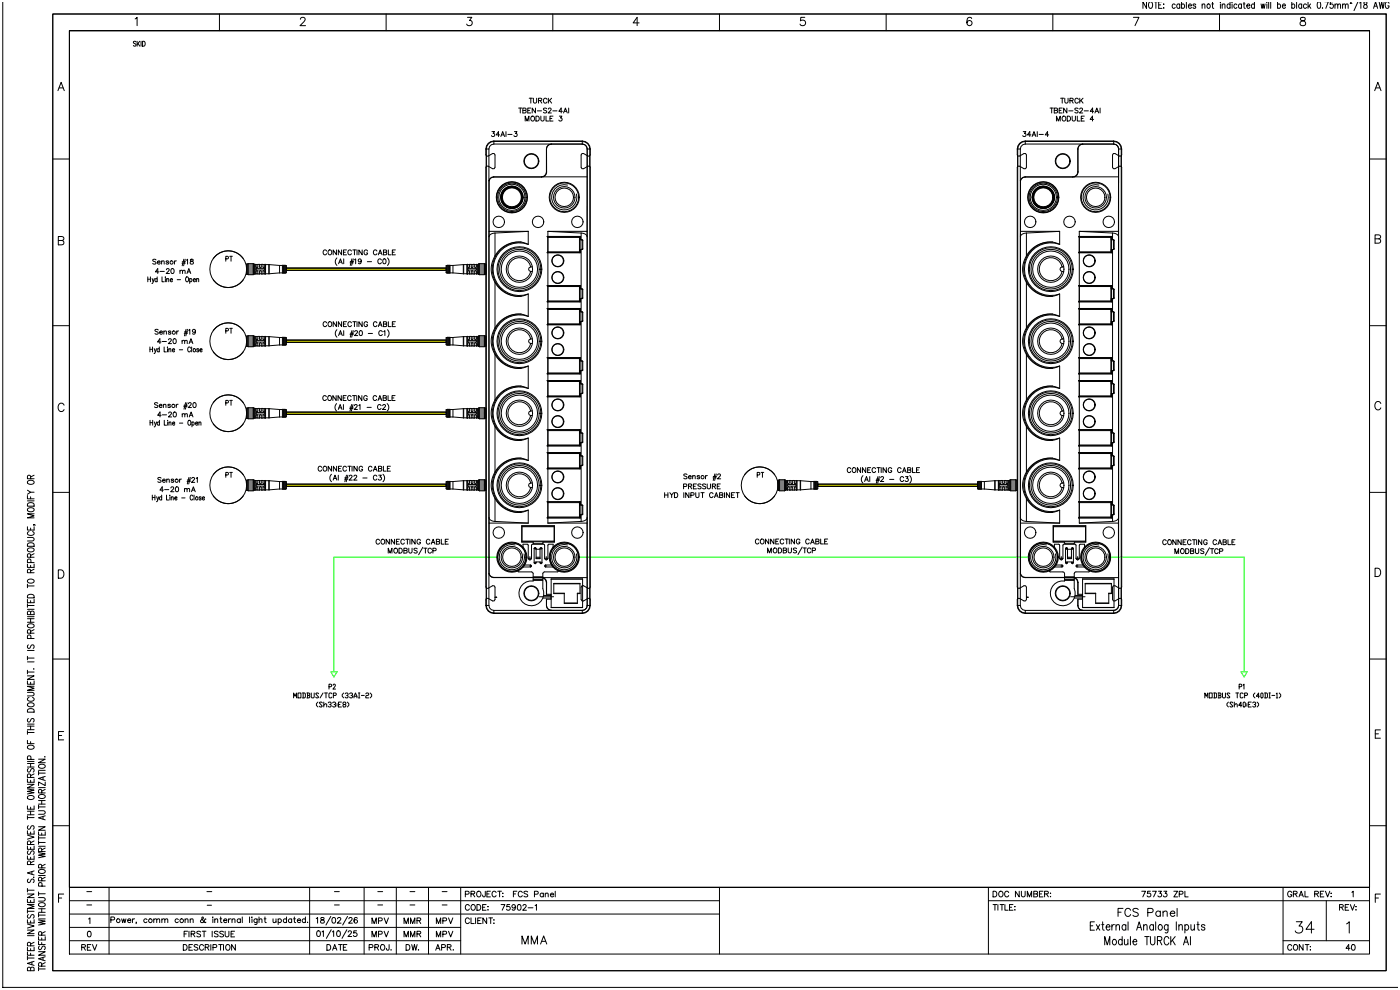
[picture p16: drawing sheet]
<svg xmlns="http://www.w3.org/2000/svg" width="420mm" height="297mm" viewBox="0 0 420 297" stroke-linecap="round" stroke-linejoin="round" font-family="sans-serif">
<!-- layer: 03 -->
<path d="M149 167.1h-48.8v34.4M173.8 167.1h134.6M333.1 167.1h40v34.4M99.2 201.5h1.9l-.9 1.6zM372.2 201.5h1.9l-1 1.6z" fill="none" stroke="#0f0" stroke-width=".3"/>
<!-- layer: _TEXTO -->
<g fill="none" stroke="#000" stroke-width=".3">
<path d="M40.8 12.6l-.3-.2-.5 .2 .1 .3 .7 .5-.3 .4-.5-.2M41.1 12.4v1.4M41.4 13l.5 .8M41.9 12.4l-.8 1M42.3 12.4v1.4M42.8 12.4a.74 .74 0 0 1 .8 .7 .74 .74 0 0 1-.8 .7zM147.5 39.5h.8l-.4 .5a.49 .49 0 0 1 .4 .8 .49 .49 0 0 1-.9-.1M151.8 39.5v1.5M154.3 39.5h.8l-.5 .5a.49 .49 0 0 1 .4 .8 .49 .49 0 0 1-.9-.1M155.6 32.4h.9M156 32.4v1.5M156.8 33.1l.9 .2 .1 .3-.4 .3h-.6v-1.5l.9 .2 .1 .2-.4 .3"/>
<path d="M157.5 36.3v-1.5l.6 1.5 .5-1.5v1.5M158.3 33.1h.6M158.7 29.5h1M159.2 32.4h-.9v1.5h.9M159.2 29.5v1.4M159.3 35l.2-.1a.66 .66 0 0 1 .9 .7 .66 .66 0 0 1-1.1 .5zM160 29.5v1l.4 .4 .5-.2 .1-1.2M160.6 32.4v1.5l-1-1.5v1.5M160.7 34.8h.5a.79 .79 0 0 1 .5 .8 .79 .79 0 0 1-.5 .7h-.5zM161.2 33.3h1.2M161.5 30.2l.9-.1v-.5l-.9-.1v1.4M162 30.2l.5 .7"/>
<path d="M162.2 34.8v1.1l.4 .4 .5-.2 .1-1.3M163.8 34.8v1.5h.8M164 32.6l-.4-.2-.6 .2 .1 .4 .9 .5-.4 .4-.6-.2M164 29.8a.54 .54 0 0 0-.6-.3 .54 .54 0 0 0-.4 .5v.4a.54 .54 0 0 0 .4 .5 .54 .54 0 0 0 .6-.3M164.5 32.8l.2-.4 .6 .3-.9 1.2h1M164.5 29.5v1.4M164.8 30.1l.7 .8M165 35.5h.5M165.5 29.5l-1 .9M165.8 33.3h1.3M165.9 34.8h-.9v1.5h.9M167.8 34.8h.7l-.4 .6a.49 .49 0 0 1 .4 .8 .49 .49 0 0 1-.9-.2"/>
<path d="M168.7 33.4h-1.1l.7-1v1.5M169 33.9l.6-1.5 .5 1.5M169.2 33.4h.7M170.6 32.4v1.5M306.9 39.5h.8l-.5 .5a.49 .49 0 0 1 .4 .8 .49 .49 0 0 1-.8-.1M311.1 39.5v1.5M314.9 32.4h1M315.4 32.4v1.5M316.2 33.1l.9 .2 .1 .3-.4 .3h-.6v-1.5l.9 .2v.4l-.3 .1M316.9 36.3v-1.5l.5 1.5 .6-1.5v1.5M317.7 33.1h.5M318.1 29.5h1"/>
<path d="M318.6 32.4h-.9v1.5h.9M318.6 29.5v1.4M318.7 35l.1-.1a.66 .66 0 0 1 .9 .7 .66 .66 0 0 1-1 .5zM319.4 29.5v1l.4 .4 .5-.2v-1.2M320 32.4v1.5l-1-1.5v1.5M320.1 34.8h.5a.79 .79 0 0 1 .5 .8 .79 .79 0 0 1-.5 .7h-.5zM320.6 33.3h1.2M320.9 30.2l.9-.1v-.5l-.9-.1v1.4M321.4 30.2l.5 .7M321.6 34.8v1.1l.4 .4 .5-.2 .1-1.3M323.1 34.8v1.5h.9M323.4 32.6l-.4-.2-.6 .2 .1 .4 .9 .5-.4 .4-.6-.2"/>
<path d="M323.4 29.8a.54 .54 0 0 0-.6-.3 .54 .54 0 0 0-.4 .5v.4a.54 .54 0 0 0 .4 .5 .54 .54 0 0 0 .6-.3M323.8 32.8l.3-.4 .6 .3-.9 1.2h1M323.9 29.5v1.4M324.2 30.1l.6 .8M324.3 35.5h.6M324.8 29.5l-.9 .9M325.2 33.3h1.2M325.2 34.8h-.9v1.5h.9M328 35.8h-1l.7-1v1.5M328.1 33.4h-1.1l.7-1v1.5M328.4 33.9l.6-1.5 .5 1.5M328.6 33.4h.7"/>
<path d="M330 32.4v1.5M149.9 40.5h-1.1l.7-1v1.5M150.2 41l.6-1.5 .5 1.5M150.4 40.5h.7M152.3 40.3h1.3M309.2 40.5h-1l.7-1v1.5M309.6 41l.5-1.5 .6 1.5M309.8 40.5h.7M311.7 40.3h1.2M314.5 40.5h-1l.7-1v1.5M46.8 78l-.4-.3-.6 .3 .1 .3 .8 .4 .1 .3-.4 .2-.6-.2M47.2 78.7h.8a.47 .47 0 0 0-.5-.4 .47 .47 0 0 0-.4 .5 .47 .47 0 0 0 .5 .4l.4-.2"/>
<path d="M48.5 78.5l.3-.3 .4 .1v.9M48.5 78.2v1M50.6 78.4l-.3-.2-.4 .1v.3l.7 .4-.3 .2-.5-.2M52.3 78.2v1M52.9 78.2l-.4 .1-.2 .4M54.6 78.9h1M54.6 78.5h1M55.1 77.7l-.5 2M55.6 77.7l-.5 2M55.9 78l.4-.3v1.5M57.2 77.8v.4l.8 .5a.49 .49 0 0 1-.5 .5 .49 .49 0 0 1-.5-.5l.9-.6v-.3zM98 75.3a.54 .54 0 0 0-.7-.3 .54 .54 0 0 0-.4 .5v.4a.54 .54 0 0 0 .4 .5 .54 .54 0 0 0 .7-.3"/>
<path d="M98.5 75.2l.2-.2a.66 .66 0 0 1 .8 .7 .66 .66 0 0 1-1 .5zM100.9 75v1.4l-1-1.4v1.4M101.1 77.4a1.51 1.51 0 0 0 0 2.2M101.5 79.1l.6-1.5 .6 1.5M101.8 78.6h.7M102.5 75v1.4l-1-1.4v1.4M103 75.7h.6M103.1 77.6v1.5M103.9 75h-.9v1.4h.9M105 78.8h1M105.1 78.4h.9M105.4 75.3a.54 .54 0 0 0-.6-.3 .54 .54 0 0 0-.5 .5v.4a.54 .54 0 0 0 .5 .5 .54 .54 0 0 0 .6-.3"/>
<path d="M105.5 77.6l-.4 2M105.8 75h1M106 77.6l-.5 2M106.3 75v1.4M106.3 77.9l.4-.3v1.5M107.1 75v1.4M108.4 78.1a.46 .46 0 0 1-.7 .4 .46 .46 0 0 1-.2-.7 .46 .46 0 0 1 .8 .1l-.2 1.1-.6-.1M108.6 75v1.4l-1-1.4v1.4M110.2 78.5h1.2M110.2 75.3a.54 .54 0 0 0-.6-.3 .54 .54 0 0 0-.4 .5v.4a.53 .53 0 0 0 .5 .5 .53 .53 0 0 0 .5-.5h-.3M113 75.3a.54 .54 0 0 0-.6-.3 .54 .54 0 0 0-.4 .5v.4a.54 .54 0 0 0 .4 .5 .54 .54 0 0 0 .6-.3M113.5 76.4l.5-1.4 .6 1.4"/>
<path d="M113.7 75.9h.7M114.4 78a.54 .54 0 0 0-.6-.4 .54 .54 0 0 0-.5 .6v.4a.54 .54 0 0 0 .5 .5 .54 .54 0 0 0 .6-.3M115 75.7l.9 .1 .1 .4-.4 .2h-.6v-1.4l.9 .1v.4l-.3 .2M115 77.7a.67 .67 0 0 1 .8 .7 .67 .67 0 0 1-.8 .6l-.2-.5zM116.2 77.4a1.51 1.51 0 0 1 0 2.2M116.5 75v1.4h.8M117.7 75.7h.5M118.6 75h-.9v1.4h.9M47.5 99l-.4-.2-.6 .2 .1 .3 .9 .5-.4 .4-.6-.2M47.7 81.5h-1.1l.7-.9v1.4M47.9 99.7h.8a.47 .47 0 0 0-.5-.4 .47 .47 0 0 0-.4 .5 .47 .47 0 0 0 .4 .4l.5-.2M48 81.4h1.3"/>
<path d="M49.1 99.5l.4-.2h.3l.1 .9M49.1 99.3v.9M49.9 80.9l.3-.3 .6 .2-1 1.2h1M51.2 99.5l-.2-.2-.5 .2 .7 .3v.4h-.4l-.3-.2M51.5 80.6a.67 .67 0 0 1 .7 .7 .67 .67 0 0 1-.7 .7l-.3-.6zM53 99.3v.9M53.6 99.3h-.4l-.2 .4M54 81.3l.3-.2h.4v.9M54 81.1v.9M54.7 81.3l.4-.2h.4v.9M55.2 100h1M55.3 99.5h1"/>
<path d="M55.8 98.8l-.5 1.9M56.1 82l.5-1.4 .6 1.4M56.2 98.8l-.5 1.9M56.3 81.5h.7M56.6 99.1l.3-.3v1.4M58.6 99.3a.46 .46 0 0 1-.6 .4 .46 .46 0 0 1-.2-.8 .46 .46 0 0 1 .7 .1l-.1 1.2-.6-.2M98 96.8a.54 .54 0 0 0-.7-.3 .54 .54 0 0 0-.4 .6v.3a.54 .54 0 0 0 .4 .6 .54 .54 0 0 0 .7-.4M98.5 96.7l.2-.1a.66 .66 0 0 1 .8 .7 .66 .66 0 0 1-1 .5zM100.9 96.5v1.5l-1-1.5v1.5M101.1 98.9a1.51 1.51 0 0 0 0 2.2M102.5 96.5v1.5l-1-1.5v1.5M103 97.2h.6"/>
<path d="M103.1 99.2v1.4M103.9 96.5h-.9v1.5h.9M105.1 99.9h.9M105.4 96.8a.54 .54 0 0 0-.6-.3 .54 .54 0 0 0-.5 .6v.3a.54 .54 0 0 0 .5 .6 .54 .54 0 0 0 .6-.4M105.5 99.2l-.4 1.9M105.8 96.5h1M106 99.2l-.5 1.9M106.3 96.5v1.5M106.4 99.5l.3-.3 .5 .3-.9 1.1h1M107.1 96.5v1.5M107.9 99.2a.67 .67 0 0 1 .8 .7 .67 .67 0 0 1-.8 .7l-.2-.6zM108.6 96.5v1.5l-1-1.5v1.5"/>
<path d="M110.2 96.8a.54 .54 0 0 0-.6-.3 .54 .54 0 0 0-.4 .6v.3a.53 .53 0 0 0 .5 .6 .53 .53 0 0 0 .5-.6h-.3M113 96.8a.54 .54 0 0 0-.6-.3 .54 .54 0 0 0-.4 .6v.3a.54 .54 0 0 0 .4 .6 .54 .54 0 0 0 .6-.4M113.5 98l.5-1.5 .6 1.5M113.7 97.5h.7M114.7 99.5a.54 .54 0 0 0-.7-.3 .54 .54 0 0 0-.4 .5v.4a.54 .54 0 0 0 .4 .6 .54 .54 0 0 0 .7-.4M115 97.2l.9 .1 .1 .4-.4 .3h-.6v-1.5l.9 .1v.5l-.3 .1M115.1 99.5l.3-.3v1.4M116.2 98.9a1.51 1.51 0 0 1 0 2.2M116.5 96.5v1.5h.8M117.7 97.2h.5M118.6 96.5h-.9v1.5h.9M48.3 102.6h-1.1l.7-1v1.5"/>
<path d="M48.7 102.4h1.2M50.5 101.9l.3-.3 .6 .3-.9 1.2h1M52.1 101.7a.67 .67 0 0 1 .8 .6 .67 .67 0 0 1-.8 .7l-.2-.6zM54.6 102.4l.4-.3h.3l.1 1M54.6 102.1v1M55.4 102.4l.3-.3h.4l.1 1M56.7 103.1l.6-1.5 .5 1.5M56.9 102.6h.7M97.9 119a.54 .54 0 0 0-.6-.3 .54 .54 0 0 0-.5 .5v.4a.54 .54 0 0 0 .5 .5 .54 .54 0 0 0 .6-.3M98.4 118.9l.2-.2a.66 .66 0 0 1 .8 .7 .66 .66 0 0 1-1 .5zM100.8 118.7v1.4l-1-1.4v1.4M101.5 100.6l.6-1.4 .6 1.4"/>
<path d="M101.8 100.2h.7M102.4 118.7v1.4l-1-1.4v1.4M102.9 119.4h.6M103.8 118.7h-.9v1.4h.9M105 100.4h1M105.3 119a.54 .54 0 0 0-.6-.3 .54 .54 0 0 0-.4 .5v.4a.54 .54 0 0 0 .4 .5 .54 .54 0 0 0 .6-.3M105.7 118.7h1M106.2 118.7v1.4M107 118.7v1.4M108.5 118.7v1.4l-.9-1.4v1.4M110.2 119a.54 .54 0 0 0-.7-.3 .54 .54 0 0 0-.4 .5v.4a.53 .53 0 0 0 .5 .5 .53 .53 0 0 0 .6-.5h-.4M110.5 100h1.2"/>
<path d="M113 119a.54 .54 0 0 0-.7-.3 .54 .54 0 0 0-.4 .5v.4a.54 .54 0 0 0 .4 .5 .54 .54 0 0 0 .7-.3M113.6 119.6h.7M114.9 119.4l.9 .1 .1 .3-.3 .3h-.7v-1.4l.9 .1v.4l-.2 .2M116.4 118.7v1.4h.8M117.6 119.4h.5M118.5 118.7h-.9v1.4h.9M47.3 121l-.3-.2-.7 .2 .2 .3 .8 .4v.3l-.3 .2-.7-.2M47.7 121.7h.9a.47 .47 0 0 0-.5-.4 .47 .47 0 0 0-.4 .5 .47 .47 0 0 0 .4 .4l.5-.2M48.3 124.6h-1l.7-1v1.5M48.7 124.4h1.3M49 121.5l.4-.2h.3l.1 .9M49 121.3v.9"/>
<path d="M50.6 123.9l.3-.3 .5 .3-.9 1.2h1M51.1 121.5l-.3-.2-.5 .2 .7 .3v.4h-.4l-.3-.2M52.1 123.7a.67 .67 0 0 1 .8 .6 .67 .67 0 0 1-.8 .7l-.2-.6zM52.9 121.3v.9M53.4 121.3h-.3l-.2 .4M54.7 124.4l.3-.3h.4v1M54.7 124.1v1M55.1 122h1M55.2 121.5h1M55.4 124.4l.4-.3h.3l.1 1M55.7 120.8l-.5 1.9M56.1 120.8l-.5 1.9"/>
<path d="M56.5 121.1l.3-.3 .6 .2-1 1.2h1M56.8 125.1l.5-1.5 .6 1.5M57 124.6h.7M58.1 120.8a.67 .67 0 0 1 .7 .7 .67 .67 0 0 1-.7 .7l-.3-.6zM99.4 139.8v1.5l-1-1.5v1.5M101 139.8v1.5l-1-1.5v1.5M101 121.1a1.51 1.51 0 0 0 0 2.2M101.5 122.8l.5-1.5 .6 1.5M101.7 122.3h.7M102.4 139.8h-.9v1.5h.9M103 121.3v1.5M104.3 139.8h1"/>
<path d="M104.8 139.8v1.5M104.9 122.5h1M105 122.1h.9M105.5 121.3l-.5 2M105.6 139.8v1.5M105.9 121.3l-.5 2M106.3 121.7l.3-.4 .5 .3-.9 1.2h1M107.1 139.8v1.5l-.9-1.5v1.5M107.6 121.6l.4-.3v1.5M110.1 122.2h1.2M113.4 120.1l.5-1.4 .6 1.4M114.3 121.7a.54 .54 0 0 0-.6-.4 .54 .54 0 0 0-.5 .6v.4a.54 .54 0 0 0 .5 .5 .54 .54 0 0 0 .6-.3"/>
<path d="M114.8 121.7l.3-.4 .5 .3-.9 1.2h1M115 139.8v1.5h.8M116.1 121.1a1.51 1.51 0 0 1 0 2.2M117.1 139.8h-.9v1.5h.9M48.3 143.4l-.3-.2-.7 .2 .2 .4 .8 .5-.3 .4-.7-.2M48.7 144.1h.9a.47 .47 0 0 0-.5-.4 .47 .47 0 0 0-.5 .5 .47 .47 0 0 0 .5 .5l.5-.2M49 147h-1l.7-1v1.5M49.4 146.9h1.2M50 144l.4-.3 .3 .1 .1 .9M50 143.7v1M51.3 146.4l.2-.4 .6 .3-.9 1.2h1M52.1 143.9l-.3-.2-.5 .2 .7 .4v.3l-.4 .1-.3-.2"/>
<path d="M52.8 146.1a.67 .67 0 0 1 .8 .7 .67 .67 0 0 1-.8 .6l-.2-.5zM53.9 143.7v1M54.4 143.7l-.3 .1-.2 .3M55.3 146.8l.4-.3 .3 .1 .1 .9M55.3 146.5v1M56.1 146.8l.4-.3 .3 .1 .1 .9M56.1 144.4h1M56.2 144h1M56.7 143.2l-.5 2M57.1 143.2l-.5 2M57.4 147.5l.6-1.5 .6 1.5M57.5 143.6l.3-.4 .5 .3-.9 1.2h1"/>
<path d="M57.6 147h.7M58.8 143.5l.4-.3v1.5M96.5 140.2a.54 .54 0 0 0-.6-.4 .54 .54 0 0 0-.5 .6v.4a.54 .54 0 0 0 .5 .5 .54 .54 0 0 0 .6-.3M97 140.1l.2-.2a.66 .66 0 0 1 .8 .7 .66 .66 0 0 1-1 .5zM99.4 142.2a1.51 1.51 0 0 0 0 2.3M99.9 144l.6-1.5 .5 1.5M100.1 143.5h.7M101.5 142.5v1.5M101.5 140.5h.6M103.4 143.7h.9M103.4 143.3h1M103.9 140.2a.54 .54 0 0 0-.6-.4 .54 .54 0 0 0-.4 .6v.4a.54 .54 0 0 0 .4 .5 .54 .54 0 0 0 .6-.3"/>
<path d="M103.9 142.5l-.5 2M104.3 142.5l-.5 2M104.8 142.9l.2-.4 .6 .3-.9 1.2h1M106.2 142.9l.2-.4 .6 .3-.9 1.2h1M108.8 140.2a.54 .54 0 0 0-.7-.4 .54 .54 0 0 0-.4 .6v.4a.53 .53 0 0 0 .5 .5 .53 .53 0 0 0 .6-.5h-.4M108.8 143.4h1.3M111.6 140.2a.54 .54 0 0 0-.7-.4 .54 .54 0 0 0-.4 .6v.4a.54 .54 0 0 0 .4 .5 .54 .54 0 0 0 .7-.3M112 141.3l.5-1.5 .6 1.5M112.2 140.8h.7M113 142.9a.54 .54 0 0 0-.6-.4 .54 .54 0 0 0-.4 .6v.3a.54 .54 0 0 0 .4 .6 .54 .54 0 0 0 .6-.4M113.5 140.5l.9 .2 .1 .3-.3 .3h-.7v-1.5l.9 .2 .1 .3-.3 .2M113.6 142.5h.8l-.5 .6a.49 .49 0 0 1 .4 .8 .49 .49 0 0 1-.8-.2"/>
<path d="M114.9 142.2a1.51 1.51 0 0 1 0 2.3M116.2 140.5h.5M113.8 162.1a.54 .54 0 0 0-.6-.4 .54 .54 0 0 0-.4 .6v.3a.54 .54 0 0 0 .4 .6 .54 .54 0 0 0 .6-.3M114.5 161.8a.66 .66 0 0 1 .9 .7 .66 .66 0 0 1-1 .5l-.1-.7zM116.4 165.9v-1.5l.6 1.5 .6-1.5v1.5M116.8 161.7v1.5l-1-1.5v1.5M118.3 164.6l.1-.1a.66 .66 0 0 1 .9 .7 .66 .66 0 0 1-1 .5zM118.3 161.7v1.5l-1-1.5v1.5M118.9 162.4h.6M119.7 164.4h.5a.79 .79 0 0 1 .5 .8 .79 .79 0 0 1-.5 .7h-.5zM119.8 161.7h-.9v1.5h.9M121.1 165.1l.9 .2 .1 .3-.3 .3h-.7v-1.5l.9 .2v.4l-.2 .1"/>
<path d="M121.3 162.1a.54 .54 0 0 0-.6-.4 .54 .54 0 0 0-.5 .6v.3a.54 .54 0 0 0 .5 .6 .54 .54 0 0 0 .6-.3M121.7 161.7h1M122.2 161.7v1.5M122.6 164.4v1.1l.4 .4 .5-.2 .1-1.3M123 161.7v1.5M124.5 161.7v1.5l-1-1.5v1.5M125.1 164.6l-.3-.2-.6 .2 .1 .4 .8 .5-.3 .4-.6-.2M126.1 162.1a.54 .54 0 0 0-.6-.4 .54 .54 0 0 0-.4 .6v.3a.53 .53 0 0 0 .5 .6 .53 .53 0 0 0 .5-.6h-.3M126.8 164.1l-1.2 2.3M127.1 164.4h1M127.6 164.4v1.5M128.9 162.1a.54 .54 0 0 0-.6-.4 .54 .54 0 0 0-.4 .6v.3a.54 .54 0 0 0 .4 .6 .54 .54 0 0 0 .6-.3"/>
<path d="M129.3 163.2l.6-1.5 .6 1.5M129.4 164.8a.54 .54 0 0 0-.6-.4 .54 .54 0 0 0-.4 .6v.3a.54 .54 0 0 0 .4 .6 .54 .54 0 0 0 .6-.4M129.6 162.7h.7M129.8 165.2l.9-.1v-.5l-.9-.2v1.5M130.9 162.4l.9 .2 .1 .3-.4 .3h-.6v-1.5l.9 .2 .1 .3-.4 .2M132.4 161.7v1.5h.8M133.6 162.4h.5M134.5 161.7h-.9v1.5h.9M227.6 162a.54 .54 0 0 0-.6-.3 .54 .54 0 0 0-.4 .5v.4a.54 .54 0 0 0 .4 .6 .54 .54 0 0 0 .6-.4M228.3 161.7a.66 .66 0 0 1 .9 .8 .66 .66 0 0 1-1 .4l-.2-.7zM230.2 165.8v-1.4l.6 1.4 .5-1.4v1.4M230.6 161.7v1.4l-1-1.4v1.4"/>
<path d="M232 164.6l.2-.2a.66 .66 0 0 1 .9 .7 .66 .66 0 0 1-1.1 .5zM232.1 161.7v1.4l-1-1.4v1.4M232.7 162.4h.5M233.4 164.4h.5a.79 .79 0 0 1 .5 .7 .79 .79 0 0 1-.5 .7h-.5zM233.6 161.7h-.9v1.4h.9M234.9 165.1l.9 .1 .1 .4-.3 .2h-.7v-1.4l.9 .1v.4l-.2 .2M235.1 162a.54 .54 0 0 0-.7-.3 .54 .54 0 0 0-.4 .5v.4a.54 .54 0 0 0 .4 .6 .54 .54 0 0 0 .7-.4M235.5 161.7h1M236 161.7v1.4M236.4 164.4v1l.4 .4 .5-.2 .1-1.2M236.7 161.7v1.4M238.3 161.7v1.4l-1-1.4v1.4"/>
<path d="M238.9 164.6l-.3-.2-.7 .2 .2 .3 .8 .5-.3 .4-.7-.2M239.9 162a.54 .54 0 0 0-.6-.3 .54 .54 0 0 0-.5 .5v.4a.53 .53 0 0 0 .6 .6 .53 .53 0 0 0 .5-.6h-.4M240.6 164.1l-1.3 2.2M240.9 164.4h1M241.4 164.4v1.4M242.7 162a.54 .54 0 0 0-.6-.3 .54 .54 0 0 0-.4 .5v.4a.54 .54 0 0 0 .4 .6 .54 .54 0 0 0 .6-.4M243.1 163.1l.6-1.4 .5 1.4M243.2 164.7a.54 .54 0 0 0-.6-.3 .54 .54 0 0 0-.5 .5v.4a.54 .54 0 0 0 .5 .5 .54 .54 0 0 0 .6-.3M243.3 162.7h.7M243.6 165.1h.9v-.6l-.9-.1v1.4M244.7 162.4l.9 .1 .1 .4-.4 .2h-.6v-1.4l.9 .1 .1 .3-.4 .3M246.1 161.7v1.4h.9"/>
<path d="M247.3 162.4h.6M248.2 161.7h-.9v1.4h.9M349.8 162.2a.54 .54 0 0 0-.6-.3 .54 .54 0 0 0-.5 .5v.4a.54 .54 0 0 0 .5 .6 .54 .54 0 0 0 .6-.4M350.4 162.1l.1-.1a.66 .66 0 0 1 .9 .7 .66 .66 0 0 1-1 .4zM352.4 166v-1.4l.5 1.4 .6-1.4v1.4M352.7 161.9v1.5l-.9-1.5v1.5M354.2 164.8l.2-.2a.66 .66 0 0 1 .8 .7 .66 .66 0 0 1-1 .5zM354.3 161.9v1.5l-1-1.5v1.5M354.8 162.6h.6M355.6 164.6h.5a.79 .79 0 0 1 .5 .7 .79 .79 0 0 1-.5 .7h-.5zM355.8 161.9h-1v1.5h1M357.1 165.3l.9 .1 .1 .4-.4 .2h-.6v-1.4l.9 .1v.4l-.3 .2"/>
<path d="M357.2 162.2a.54 .54 0 0 0-.6-.3 .54 .54 0 0 0-.4 .5v.4a.54 .54 0 0 0 .4 .6 .54 .54 0 0 0 .6-.4M357.6 161.9h1M358.1 161.9v1.5M358.6 164.6v1l.4 .4 .5-.2v-1.2M358.9 161.9v1.5M360.5 161.9v1.5l-1-1.5v1.5M361.1 164.8l-.4-.2-.6 .2 .1 .3 .9 .5-.4 .4-.6-.2M362.1 162.2a.54 .54 0 0 0-.7-.3 .54 .54 0 0 0-.4 .5v.4a.53 .53 0 0 0 .5 .6 .53 .53 0 0 0 .6-.6h-.4M362.8 164.3l-1.3 2.2M363 164.6h1M363.5 164.6v1.4M364.9 162.2a.54 .54 0 0 0-.6-.3 .54 .54 0 0 0-.5 .5v.4a.54 .54 0 0 0 .5 .6 .54 .54 0 0 0 .6-.4"/>
<path d="M365.3 163.4l.6-1.5 .5 1.5M365.4 164.9a.54 .54 0 0 0-.7-.3 .54 .54 0 0 0-.4 .5v.4a.54 .54 0 0 0 .4 .5 .54 .54 0 0 0 .7-.3M365.5 162.9h.7M365.8 165.3h.8l.1-.6-.9-.1v1.4M366.8 162.6l.9 .1 .1 .4-.3 .3h-.7v-1.5l.9 .1v.4l-.2 .2M368.3 161.9v1.5h.9M369.5 162.6h.6M370.4 161.9h-.9v1.5h.9M88.1 209.3v-1.5l.4 1 .4-1v1.5M89.4 207.8h.9v1.5h-.9zM90.7 207.8h.7l.2 .3v1l-.2 .2h-.7M90.9 207.8v1.5"/>
<path d="M92 207.8h.7l.2 .3-.2 .5M92.3 208.6h.4l.2 .5-.2 .2h-.7M92.3 207.8v1.5M93.4 207.8v1.3l.2 .2h.4l.2-.2v-1.3M95.3 210.6l-.4 .5v.5l.4 .4M95.6 208.1l-.3-.3h-.4l-.2 .3 .9 1-.3 .2h-.4l-.2-.2M96.7 210.8l-.3-.2h-.4l-.2 .2 .9 1-.3 .2h-.4l-.2-.2M96.9 207.8l-.9 1.5M97.1 211.6l.7-.5 .2 .2v.7M97.1 210.6v1.4M97.3 207.8h.9M97.8 207.8v1.5"/>
<path d="M98.4 210.8l.3-.2h.4l.2 .5-.4 .2M99.1 211.3l.2 .3-.2 .4h-.4l-.3-.2M99.5 208.1l-.2-.3h-.4l-.2 .3v1l.2 .2h.4l.2-.2M99.8 210.8l.2-.2h.4l.2 .5-.4 .2M100 208.6h.6l.3-.5-.3-.3h-.6v1.5M100.4 211.3l.2 .3-.2 .4h-.4l-.2-.2M101.1 211.1v.2M101.1 211.6v.2M101.5 211.3h.5M102.4 210.6h-.9v1.4h.9M103.1 207.8l-.5 .5v.5l.5 .5M103.1 211.3l-.2-.2 .2-.5h.4l.2 .2-.2 .5h-.4l-.2 .3 .2 .4h.4l.2-.2-.2-.5"/>
<path d="M103.5 208.1l.2-.3h.5l.2 .3v.2l-.4 .3M104.2 208.6l.2 .2-.2 .5h-.5l-.2-.2M104.2 210.6l.4 .5v.5l-.4 .4M104.8 208.1l.3-.3h.4l.2 .5-.4 .3M105.5 208.6l.2 .2-.2 .5h-.4l-.3-.2M106.2 209.3l.4-1.5 .5 1.5M106.2 208.8h.9M107.5 207.8h.4M107.5 209.3h.4M107.7 207.8v1.5M108.4 208.6h.9M109.7 208.1l.2-.3h.5l.2 .3-.2 .5h-.5l-.2 .2v.5h.9"/>
<path d="M111 207.8l.5 .5v.5l-.5 .5M361.4 209.3v-1.5l.4 1 .4-1v1.5M362.7 207.8h.9v1.5h-.9zM364 207.8h.7l.2 .3v1l-.2 .2h-.7M364.2 207.8v1.5M365.3 207.8h.7l.2 .3-.2 .5M365.6 208.6h.4l.2 .5-.2 .2h-.7M365.6 207.8v1.5M366.7 207.8v1.3l.2 .2h.4l.3-.2v-1.3M368.4 210.6l-.4 .5v.5l.4 .4M368.9 208.1l-.2-.3h-.5l-.2 .3 .9 1-.2 .2h-.5l-.2-.2M369.8 210.8l-.3-.2h-.4l-.2 .2 .9 1-.3 .2h-.4l-.2-.2"/>
<path d="M370.2 211.6l.7-.5 .2 .2v.7M370.2 210.6v1.4M370.6 207.8h.9M371.1 207.8v1.5M372.4 211.6h-.9l.7-1v1.4M372.9 208.1l-.3-.3h-.4l-.2 .3v1l.2 .2h.4l.3-.2M373.1 210.6l.4 .2v1l-.2 .2-.4-.2v-1zM373.3 208.6h.7l.2-.5-.2-.3h-.7v1.5M374 211.1v.2M374 211.6v.2M374.4 211.3h.4M375.3 210.6h-.9v1.4h.9"/>
<path d="M375.7 210.8l.2-.2h.5l.2 .5-.4 .2M376.4 207.8l-.5 .5v.5l.5 .5M376.4 211.3l.2 .3-.2 .4h-.5l-.2-.2M377.1 210.6l.4 .5v.5l-.4 .4M377.7 208.8h-.9l.7-1v1.5M378.4 207.8l.4 .3v1l-.2 .2-.4-.2v-1zM379.3 207.8h.6l.2 .3v1l-.2 .2h-.6M379.5 207.8v1.5M380.6 207.8h.4M380.6 209.3h.4M380.8 207.8v1.5M381.5 208.6h.9"/>
<path d="M382.8 208.1l.2-.3v1.5M382.8 209.3h.4M383.7 207.8l.4 .5v.5l-.4 .5"/>
<circle cx="51.5" cy="78.7" r=".49"/>
<circle cx="52.1" cy="99.7" r=".49"/>
<circle cx="52" cy="121.7" r=".49"/>
<circle cx="53" cy="144.2" r=".49"/>
</g>
<!-- layer: 02 -->
<g fill="none" stroke="#000" stroke-width=".3">
<path d="M145.7 44.7l.2 2 .6 .1 1.2-.7h.5l.3 .4v3.7l-.3 .4h-.5l-1.6-.8-.4 .5v125.7l.4 .5 1.6-.8h.5l.3 .4v3h.5l-.5 .1-.3 1h-.5l-1.2-.7-.6 .1-.2 2M145.7 44.7h.9M146.5 43.1l.8-.5 .8-.2h26.5a2.27 2.27 0 0 1 2.3 2.3v136.9a2.27 2.27 0 0 1-2.3 2.3h-26.5a2.27 2.27 0 0 1-2.2-2.3v-136.9l.1-.9zM146.6 44.7v136.9M146.7 54.2h-.1M148.1 53l-.7 .2-.8 1M148.1 53.1l-1.1 .5-.3 .6M148.1 53h14.3M148.1 53.1h14.3M148.1 53v.1M148.1 42.3a2.4 2.4 0 0 0-2.4 2.4M148.1 43.2l-.7 .2-.6 .5-.2 .8"/>
<path d="M148.1 42.3h26.5M148.1 43.2h26.5M148.1 42.3v.9M151 57.1a3 3 0 0 0-.8 2.2M154.4 56l-1-.1-1.5 .4M156.7 58.3l.1 1-.4 1.5M162.4 53v.1M162.8 53l-.4 .1M162.8 53h13.3M163.9 51.6l-.2 .7-.5 .5-.8 .2M163.9 44.7h.1M163.9 51.6h.1"/>
<path d="M163.9 44.7v6.9M163.9 51.6l-.2 .8-.9 .6M164.3 43.7l1.1-.5a1.39 1.39 0 0 0-1.5 1.5zM170.2 55.5a3.8 3.8 0 0 0-4.7 3.3 3.8 3.8 0 0 0 4.1 4.2 3.8 3.8 0 0 0 3.3-4.8M174.6 42.3a2.4 2.4 0 0 1 2.4 2.4M174.6 43.2l.8 .2 .5 .5 .2 .8M174.6 43.2a1.46 1.46 0 0 1 1.5 1.5M174.6 42.3v.9M176.1 44.7h.9M176.1 44.7v24.7M176.1 44.7v136.9M177 44.7l-.1 2-.6 .1-1.3-.7h-.5l-.2 .4v3.7l.2 .4h.5l1.6-.8 .4 .5v125.7l-.4 .5-1.6-.8h-.5l-.2 .4v3.7l.2 .4h.5l1.3-.7 .6 .1 .1 2"/>
<path d="M305.1 44.7l.1 2 .6 .1 1.3-.7h.5l.3 .4v3.7l-.3 .4h-.5l-1.6-.8-.4 .5v125.7l.4 .5 1.6-.8h.5l.3 .4v3h.4l-.4 .1-.3 1h-.5l-1.3-.7-.6 .1-.1 2M305.1 44.7h.9M305.9 43.1l.7-.5 .9-.2h26.5a2.27 2.27 0 0 1 2.3 2.3v136.9a2.27 2.27 0 0 1-2.3 2.3h-26.5a2.27 2.27 0 0 1-2.3-2.3v-136.9l.2-.9zM306 44.7v136.9M306.1 54.2v15.2M307.5 53l-1.2 .6-.2 .6M307.5 53.1l-1.1 .5-.3 .6M307.5 53h14.3M307.5 53v.1M307.5 53.1h14.3M307.5 42.3a2.4 2.4 0 0 0-2.4 2.4M307.5 43.2l-.7 .2-.6 .5-.2 .8"/>
<path d="M307.5 42.3h26.5M307.5 42.3v.9M307.5 43.2h26.5M310.4 57.1a3 3 0 0 0-.8 2.2M313.8 56l-1-.1-1.5 .4M316.1 58.3l.1 1-.4 1.5M321.8 53v.1M322.2 53l-.4 .1M322.2 53h13.3M323.3 44.7a1.43 1.43 0 0 1 1.4-1.5 1.45 1.45 0 0 0-1.4 1.5M323.3 51.6l-.2 .7-.6 .5-.7 .2M323.3 44.7h.1"/>
<path d="M323.3 44.7v6.9M323.3 51.6h.1M323.3 51.6l-.2 .8-.9 .6M329.6 55.5a3.8 3.8 0 0 0-4.8 3.3 3.8 3.8 0 0 0 4.2 4.2 3.8 3.8 0 0 0 3.3-4.8M334 42.3a2.4 2.4 0 0 1 2.4 2.4M334 43.2l.8 .2 .5 .5 .2 .8v136.9l-.2 .7-.5 .6-.8 .2h-26.5M334 43.2a1.46 1.46 0 0 1 1.5 1.5M334 42.3v.9M335.5 44.7h.9M335.5 44.7v24.7M336.4 44.7l-.1 2-.6 .1-1.3-.7h-.5l-.2 .4v3.7l.2 .4h.5l1.6-.8 .4 .5v125.7l-.4 .5-1.6-.8h-.5l-.2 .4v3.7l.2 .4h.5l1.3-.7 .6 .1 .1 2M67.7 77.6h.7v-.7h-.7v1.4"/>
<path d="M68.9 76.9h.8M69.3 76.9v1.4M148.5 76.7a7.5 7.5 0 0 0 0 8M148.5 69.9v6.8M150.5 60.5l.3 .6 1.4 1.1M155.6 61.7a3 3 0 0 1-2.2 .8M156.3 72.6a8.2 8.2 0 0 0-8.7 8.1 8.2 8.2 0 0 0 8.7 8.2M156.3 72.6a8.2 8.2 0 0 0-7.8 4.1M156.3 72.6l2.1 .7M158.4 69.4h-11.7v1.6a1.63 1.63 0 0 1 1.8-1.1M158.4 73.3a7.9 7.9 0 0 0-10.5 7.4 7.9 7.9 0 0 0 10.5 7.5M158.4 69.4l-9.9 .5"/>
<path d="M158.4 69.4v3.9M164.3 71v.2M164.3 75.5v.2M164.3 75.5h9.7M164.3 71.2h9.7M164.3 71.2v4.3M164.3 69.4h11.8M164.3 69.4l10 .5M164.3 69.4v87.5M173.8 71v4.7M173.9 70.9v1h.7l.2 .2M174 71.2v-.2l-9.9-.1h10v1"/>
<path d="M174 71.2v4.3M174.1 74.8v1h-10l9.9-.1v-.2M174.3 69.9a1.68 1.68 0 0 1 1.8 1.1M174.3 69.9v2M174.3 74.8v11.8M174.4 71.9l.2 .2M174.6 74.6l-.2 .2M174.6 72.1h.2M174.6 74.6h.2M174.6 72.1v2.5M174.8 74.6l-.1 .2h-.8v1M174.8 72.1v2.5"/>
<path d="M176.1 69.4v1.6M176.1 71v84.3M306.1 71v84.3M306.1 69.4v1.6M306.1 69.4h11.7M307.9 76.7a7.5 7.5 0 0 0 0 8M307.9 69.9a1.69 1.69 0 0 0-1.8 1.1M307.9 69.9v6.8M309.9 60.5l.3 .6 1.4 1.1M315 61.7a3 3 0 0 1-2.2 .8M315.7 72.6a8.2 8.2 0 0 0-8.7 8.1 8.2 8.2 0 0 0 8.7 8.2M315.7 72.6a8.2 8.2 0 0 0-7.8 4.1"/>
<path d="M315.7 72.6l2.1 .7M317.8 73.3a7.9 7.9 0 0 0-10.5 7.4 7.9 7.9 0 0 0 10.5 7.5M317.8 69.4l-9.9 .5M317.8 69.4v3.9M323.7 71v.2h9.7M323.7 69.4v87.5M323.7 69.4l10 .5M323.7 69.4h11.8M333.2 71v4.7M333.3 70.9v1h.7l.2 .2M333.4 75.5h-9.7v.2M333.4 71.2v-.2l-9.9-.1h10v1"/>
<path d="M333.4 71.2v4.3M333.5 74.8v1h-10l9.9-.1v-.2M333.7 69.9a1.68 1.68 0 0 1 1.8 1.1M333.7 69.9v2M333.7 74.8v11.8M333.8 71.9l.2 .2M334 74.6l-.2 .2M334 72.1v2.5M334 72.1h.2M334 74.6h.2M334.2 74.6l-.1 .2h-.8v1M334.2 72.1v2.5"/>
<path d="M335.5 69.4v1.6M335.5 71v84.3M44.3 83v1.5M44.3 83.7h.8M45.1 83v1.5M45.6 83.5l.4 1M46.3 83.5l-.5 1.4-.2 .1M47.1 83.7l-.1-.1a.42 .42 0 0 0-.5 .5 .42 .42 0 0 0 .6 .2M47.1 83v1.5M48.6 83v1.5h.7M49.5 83.1h.1M49.6 83.5v1"/>
<path d="M50 83.8l.3-.3 .3 .1v.9M50 83.5v1M51.1 84h.6l-.1-.4a.42 .42 0 0 0-.5 .5 .42 .42 0 0 0 .6 .2M53.1 83.9h1M55.9 83.1l.1-.1a.71 .71 0 0 1 .6 .8 .71 .71 0 0 1-.7 .6l-.2-.4zM56.9 83.7l.1-.1a.42 .42 0 0 1 .6 .5 .42 .42 0 0 1-.7 .2M56.9 83.5v1.5M58 84h.6l-.1-.4a.42 .42 0 0 0-.5 .5 .42 .42 0 0 0 .6 .2M59 83.8l.3-.3 .2 .1 .1 .9M59 83.5v1M67.7 99.2h.7v-.7h-.7v1.5M68.9 98.5h.8"/>
<path d="M69.3 98.5v1.5M85.9 81.1h.1M85.9 80.4h.1M148.5 98.4a7.5 7.5 0 0 0 0 7.9M148.5 84.7a8.2 8.2 0 0 0 7.8 4.2M148.5 84.7v13.7M156.3 94.2a8.2 8.2 0 0 0-8.7 8.1 8.2 8.2 0 0 0 8.7 8.2M156.3 94.2a8.2 8.2 0 0 0-7.8 4.2M156.3 94.2l2.1 .7M158.4 88.2l-2.1 .7M158.4 94.9a7.9 7.9 0 0 0-10.5 7.4 7.9 7.9 0 0 0 10.5 7.5M158.4 88.2v6.7"/>
<path d="M159.2 80l-.5 .3-.2 .4 .2 .5 .5 .2M159.2 80a3.5 3.5 0 0 0-5.3-2.1 3.5 3.5 0 0 0 0 5.7 3.5 3.5 0 0 0 5.3-2.2M159.2 80h.5M159.2 81.4h.5M159.2 81.4h.1M159.2 80h.1M164.3 85.7v.2M164.3 92.6v.2M164.3 90.3v.2M164.3 97.1v.2M164.3 85.9h9.7M164.3 90.3h9.7"/>
<path d="M164.3 92.8h9.7M164.3 97.1h9.7M164.3 85.9v4.4M164.3 92.8v4.3M173.8 85.7v4.8M173.8 92.6v4.7M173.9 85.6v1h.7l.2 .2M173.9 92.5v1h.7l.2 .2M174 85.9v-.2l-9.9-.1h10v1M174 92.8v-.2l-9.9-.1h10v1M174 85.9v4.4M174 92.8v4.3"/>
<path d="M174.1 89.6v1h-10l9.9-.1v-.2M174.1 96.4v1h-10l9.9-.1v-.2M174.3 89.6v3.9M174.3 96.4v11.8M174.4 86.6l.2 .2M174.4 93.5l.2 .2M174.6 89.4l-.2 .2M174.6 96.3l-.2 .1M174.6 86.8h.2M174.6 93.7h.2M174.6 89.4h.2M174.6 96.3h.2"/>
<path d="M174.6 86.8v2.6M174.6 93.7v2.6M174.8 89.4l-.1 .2h-.8v1M174.8 96.3l-.1 .1h-.8v1M174.8 86.8v2.6M174.8 93.7v2.6M307.9 98.4a7.5 7.5 0 0 0 0 7.9M307.9 84.7a8.2 8.2 0 0 0 7.8 4.2M307.9 84.7v13.7M315.7 94.2a8.2 8.2 0 0 0-8.7 8.1 8.2 8.2 0 0 0 8.7 8.2M315.7 94.2a8.2 8.2 0 0 0-7.8 4.2M315.7 94.2l2.1 .7"/>
<path d="M317.8 88.2l-2.1 .7M317.8 94.9a7.9 7.9 0 0 0-10.5 7.4 7.9 7.9 0 0 0 10.5 7.5M317.8 88.2v6.7M318.6 80l-.5 .3-.2 .4 .2 .5 .5 .2M318.6 80a3.5 3.5 0 0 0-5.4-2.1 3.5 3.5 0 0 0 0 5.7 3.5 3.5 0 0 0 5.4-2.2M318.6 81.4h.1M318.6 80h.1M318.6 80h.5M318.6 81.4h.5M323.7 85.7v.2h9.7M323.7 92.6v.2h9.7M333.2 85.7v4.8"/>
<path d="M333.2 92.6v4.7M333.3 85.6v1h.7l.2 .2M333.3 92.5v1h.7l.2 .2M333.4 85.9v-.2l-9.9-.1h10v1M333.4 90.3h-9.7v.2M333.4 92.8v-.2l-9.9-.1h10v1M333.4 97.1h-9.7v.2M333.4 85.9v4.4M333.4 92.8v4.3M333.5 89.6v1h-10l9.9-.1v-.2M333.5 96.4v1h-10l9.9-.1v-.2M333.7 89.6v3.9"/>
<path d="M333.7 96.4v11.8M333.8 86.6l.2 .2M333.8 93.5l.2 .2M334 89.4l-.2 .2M334 96.3l-.2 .1M334 86.8v2.6M334 93.7v2.6M334 86.8h.2M334 93.7h.2M334 89.4h.2M334 96.3h.2M334.2 89.4l-.1 .2h-.8v1"/>
<path d="M334.2 96.3l-.1 .1h-.8v1M334.2 86.8v2.6M334.2 93.7v2.6M45 104.1v1.4M45 104.8h.8M45.8 104.1v1.4M46.3 104.6l.3 .9M46.9 104.6l-.5 1.4h-.2M47.8 104.8l-.1-.2a.42 .42 0 0 0-.6 .5 .42 .42 0 0 0 .7 .2M47.8 104.1v1.4M49.2 104.1v1.4h.7M50.2 104.1h.1"/>
<path d="M50.2 104.6v.9M50.6 104.8l.3-.2h.3l.1 .9M50.6 104.6v.9M51.7 105h.7l-.1-.4a.42 .42 0 0 0-.6 .5 .42 .42 0 0 0 .7 .2M53.8 104.9h1M57.1 104.4a.43 .43 0 0 0-.5-.3 .43 .43 0 0 0-.3 .5v.4a.43 .43 0 0 0 .3 .5 .43 .43 0 0 0 .5-.3M57.5 104.1v1.4M59.6 104.8l-.5-.2v.3l.5 .4-.2 .2-.4-.2M59.9 105h.7l-.1-.4a.42 .42 0 0 0-.6 .5 .42 .42 0 0 0 .7 .2M148.5 120a7.5 7.5 0 0 0 0 7.9M148.5 106.3a8.2 8.2 0 0 0 7.8 4.2M148.5 106.3v13.7"/>
<path d="M156.3 115.8a8.2 8.2 0 0 0-8.7 8.1 8.2 8.2 0 0 0 8.7 8.2M156.3 115.8a8.2 8.2 0 0 0-7.8 4.2M156.3 115.8l2.1 .7M158.4 109.8l-2.1 .7M158.4 116.5a7.9 7.9 0 0 0-10.5 7.4 7.9 7.9 0 0 0 10.5 7.5M158.4 109.8v6.7M159.2 101.7l-.5 .2-.2 .4 .2 .5 .5 .2M159.2 101.7a3.5 3.5 0 0 0-5.3-2.2 3.5 3.5 0 0 0 0 5.7 3.5 3.5 0 0 0 5.3-2.2M159.2 101.7h.5M159.2 103h.5M159.2 103h.1M159.2 101.7h.1"/>
<path d="M164.3 114.2v.2M164.3 107.3v.2M164.3 118.7v.2M164.3 111.9v.2M164.3 111.9h9.7M164.3 107.5h9.7M164.3 118.7h9.7M164.3 114.4h9.7M164.3 107.5v4.4M164.3 114.4v4.3M173.8 107.3v4.8M173.8 114.2v4.7"/>
<path d="M173.9 107.3v.9h.7l.2 .2M173.9 114.1v1h.7l.2 .2M174 114.4v-.2l-9.9-.1h10v1M174 107.5v-.2h-9.9h10v.9M174 107.5v4.4M174 114.4v4.3M174.1 118.1v.9h-10l9.9-.1v-.2M174.1 111.2v1h-10l9.9-.1v-.2M174.3 111.2v3.9M174.3 118.1v11.7M174.4 108.2l.2 .2M174.4 115.1l.2 .2"/>
<path d="M174.6 117.9l-.2 .2M174.6 111l-.2 .2M174.6 108.4h.2M174.6 115.3h.2M174.6 117.9h.2M174.6 111h.2M174.6 108.4v2.6M174.6 115.3v2.6M174.8 111l-.1 .2h-.8v1M174.8 117.9l-.1 .1-.8 .1v.9M174.8 108.4v2.6M174.8 115.3v2.6"/>
<path d="M307.9 120a7.5 7.5 0 0 0 0 7.9M307.9 106.3a8.2 8.2 0 0 0 7.8 4.2M307.9 106.3v13.7M315.7 115.8a8.2 8.2 0 0 0-8.7 8.1 8.2 8.2 0 0 0 8.7 8.2M315.7 115.8a8.2 8.2 0 0 0-7.8 4.2M315.7 115.8l2.1 .7M317.8 109.8l-2.1 .7M317.8 116.5a7.9 7.9 0 0 0-10.5 7.4 7.9 7.9 0 0 0 10.5 7.5M317.8 109.8v6.7M318.6 101.7l-.5 .2-.2 .4 .2 .5 .5 .2M318.6 101.7a3.5 3.5 0 0 0-5.4-2.2 3.5 3.5 0 0 0 0 5.7 3.5 3.5 0 0 0 5.4-2.2M318.6 103h.1"/>
<path d="M318.6 101.7h.1M318.6 101.7h.5M318.6 103h.5M323.7 114.2v.2h9.7M323.7 107.3v.2h9.7M333.2 107.3v4.8M333.2 114.2v4.7M333.3 107.3v.9h.7l.2 .2M333.3 114.1v1h.7l.2 .2M333.4 118.7h-9.7v.2M333.4 111.9h-9.7v.2M333.4 114.4v-.2l-9.9-.1h10v1"/>
<path d="M333.4 107.5v-.2h-9.9h10v.9M333.4 107.5v4.4M333.4 114.4v4.3M333.5 118.1v.9h-10l9.9-.1v-.2M333.5 111.2v1h-10l9.9-.1v-.2M333.7 111.2v3.9M333.7 118.1v11.7M333.8 108.2l.2 .2M333.8 115.1l.2 .2M334 117.9l-.2 .2M334 111l-.2 .2M334 108.4v2.6"/>
<path d="M334 115.3v2.6M334 108.4h.2M334 115.3h.2M334 117.9h.2M334 111h.2M334.2 111l-.1 .2h-.8v1M334.2 117.9l-.1 .1-.8 .1v.9M334.2 108.4v2.6M334.2 115.3v2.6M45 126.1v1.4M45 126.8h.8M45.8 126.1v1.4"/>
<path d="M46.3 126.6l.3 .9M47 126.6l-.5 1.4h-.3M47.8 126.8l-.1-.2a.42 .42 0 0 0-.6 .5 .42 .42 0 0 0 .7 .2M47.8 126.1v1.4M49.3 126.1v1.4h.6M50.2 126.1h.1M50.3 126.6v.9M50.7 126.8l.3-.2h.2l.1 .9M50.7 126.6v.9M51.7 127h.7l-.1-.4a.42 .42 0 0 0-.6 .5 .42 .42 0 0 0 .7 .2M53.8 126.9h1M56.6 126.1h.1a.71 .71 0 0 1 .6 .7 .71 .71 0 0 1-.7 .7l-.3-.5z"/>
<path d="M57.6 126.8l.1-.2a.42 .42 0 0 1 .6 .5 .42 .42 0 0 1-.7 .2M57.6 126.6v1.4M58.6 127h.7l-.1-.4a.42 .42 0 0 0-.6 .5 .42 .42 0 0 0 .7 .2M59.7 126.8l.2-.2h.3l.1 .9M59.7 126.6v.9M67.7 120.9l.7-.1v-.6l-.7-.1v1.5M68.9 120.1h.8M69.3 120.1v1.5M148.5 127.9a8.2 8.2 0 0 0 7.8 4.2M148.5 127.9v13.7M156.3 137.4a8.2 8.2 0 0 0-8.7 8.2 8.2 8.2 0 0 0 8.7 8.1M156.3 137.4a8.2 8.2 0 0 0-7.8 4.2"/>
<path d="M156.3 137.4l2.1 .7M158.4 131.4l-2.1 .7M158.4 138.1a7.9 7.9 0 0 0-10.5 7.5 7.9 7.9 0 0 0 10.5 7.4M158.4 131.4v6.7M159.2 123.3l-.5 .2-.2 .4 .2 .5 .5 .2M159.2 123.3a3.5 3.5 0 0 0-5.3-2.2 3.5 3.5 0 0 0 0 5.7 3.5 3.5 0 0 0 5.3-2.2M159.2 123.3h.5M159.2 124.6h.5M159.2 124.6h.1M159.2 123.3h.1M164.3 129v.2M164.3 135.8v.2"/>
<path d="M164.3 133.5v.2M164.3 129.2h9.7M164.3 133.5h9.7M164.3 136h9.7M164.3 129.2v4.3M164.3 136v4.3M173.8 129v4.7M173.8 135.8v4.7M173.9 128.9v.9h.7l.2 .2M173.9 135.7v1h.7l.2 .2M174 129.2v-.2l-9.9-.1h10v.9M174 136v-.2l-9.9-.1h10v1"/>
<path d="M174 129.2v4.3M174 136v4.3M174.1 132.8v1h-10l9.9-.1v-.2M174.1 139.7v.9h-10l9.9-.1v-.2M174.3 132.8v3.9M174.3 139.7v11.7M174.4 129.8l.2 .2M174.4 136.7l.2 .2M174.6 139.5l-.2 .2M174.6 132.6l-.2 .2M174.6 130h.2M174.6 136.9h.2"/>
<path d="M174.6 139.5h.2M174.6 132.6h.2M174.6 130v2.6M174.6 136.9v2.6M174.8 132.6l-.1 .2h-.8v1M174.8 139.5l-.1 .1-.8 .1v.9M174.8 130v2.6M174.8 136.9v2.6M307.9 127.9a8.2 8.2 0 0 0 7.8 4.2M307.9 127.9v13.7M315.7 137.4a8.2 8.2 0 0 0-8.7 8.2 8.2 8.2 0 0 0 8.7 8.1M315.7 137.4a8.2 8.2 0 0 0-7.8 4.2"/>
<path d="M315.7 137.4l2.1 .7M317.8 131.4l-2.1 .7M317.8 138.1a7.9 7.9 0 0 0-10.5 7.5 7.9 7.9 0 0 0 10.5 7.4M317.8 131.4v6.7M318.6 123.3l-.5 .2-.2 .4 .2 .5 .5 .2M318.6 123.3a3.5 3.5 0 0 0-5.4-2.2 3.5 3.5 0 0 0 0 5.7 3.5 3.5 0 0 0 5.4-2.2M318.6 124.6h.1M318.6 123.3h.1M318.6 123.3h.5M318.6 124.6h.5M323.7 129v.2h9.7M323.7 135.8v.2h9.7"/>
<path d="M333.2 129v4.7M333.2 135.8v4.7M333.3 128.9v.9h.7l.2 .2M333.3 135.7v1h.7l.2 .2M333.4 129.2v-.2l-9.9-.1h10v.9M333.4 133.5h-9.7v.2M333.4 136v-.2l-9.9-.1h10v1M333.4 129.2v4.3M333.4 136v4.3M333.5 132.8v1h-10l9.9-.1v-.2M333.5 139.7v.9h-10l9.9-.1v-.2M333.7 132.8v3.9"/>
<path d="M333.7 139.7v11.7M333.8 129.8l.2 .2M333.8 136.7l.2 .2M334 139.5l-.2 .2M334 132.6l-.2 .2M334 130v2.6M334 136.9v2.6M334 130h.2M334 136.9h.2M334 139.5h.2M334 132.6h.2M334.2 132.6l-.1 .2h-.8v1"/>
<path d="M334.2 139.5l-.1 .1-.8 .1v.9M334.2 130v2.6M334.2 136.9v2.6M45.7 148.5v1.5M45.7 149.2h.8M46.5 148.5v1.5M47 149l.3 1M47.6 149l-.5 1.4-.2 .1M48.5 149.2l-.1-.1a.42 .42 0 0 0-.6 .4 .42 .42 0 0 0 .7 .3M48.5 148.5v1.5M49.9 148.5v1.5h.7M50.9 148.6h.1"/>
<path d="M51 149v1M51.4 149.3l.2-.3 .3 .1 .1 .9M51.4 149v1M52.4 149.4h.7l-.1-.3a.42 .42 0 0 0-.6 .4 .42 .42 0 0 0 .7 .3M54.5 149.3h1M57.9 148.8a.43 .43 0 0 0-.6-.3 .43 .43 0 0 0-.3 .6v.3a.43 .43 0 0 0 .3 .6 .43 .43 0 0 0 .6-.4M58.2 148.5v1.5M60.3 149.2l-.2-.2-.4 .2 .6 .4v.3l-.6-.1M60.7 149.4h.6l-.1-.3a.42 .42 0 0 0-.5 .4 .42 .42 0 0 0 .6 .3M67.7 142.5l.7-.1v-.6l-.7-.1v1.5M68.9 141.7h.8M69.3 141.7v1.5"/>
<path d="M148.5 141.6a7.5 7.5 0 0 0 0 7.9M148.5 156.4a1.68 1.68 0 0 1-1.8-1.1v1.6h11.7M148.5 149.5a8.2 8.2 0 0 0 7.8 4.2M148.5 149.5v6.9M148.5 156.4l9.9 .5M156.5 157.7h9.8v4.9h-3.4l-.2 .5h-2.6l-.2-.5h-3.4zM156.6 157.8h9.6v4.7h-9.6zM156.6 158h9.6M158.4 153l-2.1 .7M158.4 153v3.9M159.2 144.9l-.5 .2-.2 .5 .2 .4 .5 .2M159.2 144.9a3.5 3.5 0 0 0-5.3-2.2 3.5 3.5 0 0 0 0 5.7 3.5 3.5 0 0 0 5.3-2.2"/>
<path d="M159.2 144.9h.5M159.2 146.2h.5M159.2 146.2h.1M159.2 144.9h.1M164.3 150.6v.2M164.3 155.1v.2M164.3 140.3v.2M164.3 155.1h9.7M164.3 150.8h9.7M164.3 140.3h9.7M164.3 150.8v4.3M164.3 156.9h11.8"/>
<path d="M173.8 150.6v4.7M173.9 150.5v.9l.7 .1 .2 .1M174 150.8v-.2l-9.9-.1h10v.9M174 150.8v4.3M174.1 154.4v1h-10l9.9-.1v-.2M174.3 154.4v2M174.3 156.4l-10 .5M174.4 151.4l.2 .2M174.6 154.2l-.2 .2M174.6 151.6h.2M174.6 154.2h.2M174.6 151.6v2.6"/>
<path d="M174.8 154.2l-.1 .2h-.8v1M174.8 151.6v2.6M176.1 156.9v24.7M176.1 155.3a1.63 1.63 0 0 1-1.8 1.1M176.1 155.3v1.6M306.1 155.3a1.62 1.62 0 0 0 1.8 1.1M306.1 155.3v1.6M306.1 156.9v15.2M306.1 156.9h11.7M307.9 141.6a7.5 7.5 0 0 0 0 7.9M307.9 149.5a8.2 8.2 0 0 0 7.8 4.2M307.9 149.5v6.9"/>
<path d="M307.9 156.4l9.9 .5M315.9 157.7h9.8v4.9h-3.5l-.2 .5h-2.5l-.2-.5h-3.4zM316 157.8h9.6v4.7h-9.6zM316 158h9.6M317.8 153l-2.1 .7M317.8 153v3.9M318.6 144.9l-.5 .2-.2 .5 .2 .4 .5 .2M318.6 144.9a3.5 3.5 0 0 0-5.4-2.2 3.5 3.5 0 0 0 0 5.7 3.5 3.5 0 0 0 5.4-2.2M318.6 146.2h.1M318.6 144.9h.1M318.6 144.9h.5M318.6 146.2h.5"/>
<path d="M323.7 150.6v.2h9.7M323.7 156.9h11.8M333.2 150.6v4.7M333.3 150.5v.9l.7 .1 .2 .1M333.4 155.1h-9.7v.2M333.4 150.8v-.2l-9.9-.1h10v.9M333.4 140.3h-9.7v.2M333.4 150.8v4.3M333.5 154.4v1h-10l9.9-.1v-.2M333.7 154.4v2M333.7 156.4l-10 .5M333.8 151.4l.2 .2"/>
<path d="M334 154.2l-.2 .2M334 151.6v2.6M334 151.6h.2M334 154.2h.2M334.2 154.2l-.1 .2h-.8v1M334.2 151.6v2.6M335.5 156.9v24.7M335.5 155.3a1.63 1.63 0 0 1-1.8 1.1M335.5 155.3v1.6M146.6 172.1l.3 .6 1.2 .5M146.7 172.1l.3 .5 1.1 .6M146.7 172.1h-.1"/>
<path d="M148.1 173.2h14.3M148.1 173.2h.1M154.5 163.4a3.8 3.8 0 0 0-4.8 3.4 3.8 3.8 0 0 0 4.2 4.1 3.8 3.8 0 0 0 3.3-4.8M155.5 171l-.2 .3 .3 .2 4.2 .2 .1 2.6a3.7 3.7 0 0 0-4.3 3.8 3.7 3.7 0 0 0 4.6 3.5 3.7 3.7 0 0 0 2.6-5.1l.2-4.8 4.2-.2 .3-.2-.2-.3M156.6 162.3h9.6M156.7 170.1h2.4M156.9 164.4v-1.2l1.5 .1v4.2M157.1 169.5h2M158.4 167.5h1M158.4 167.5l.5 .4 .5-.4M158.8 169.8h.6M158.9 166.9v1.1"/>
<path d="M159.1 169.5l.3 .3-.3 .3M159.1 169.5v.6M159.4 167.5v-4l.3-.3 3.6 .1v4.2M159.9 174.1h2.9M159.9 173.3h2.9M159.9 173h2.9M159.9 173.8h2.9M160.2 168.8h.6M160.2 164.5h.6M160.5 164.2v.6M160.5 168.5v.6M160.8 164.7h1.2"/>
<path d="M160.8 167.1h1.2M160.8 167.4h1.2M161.7 179h4.3M162 168.8h.6M162 164.5h.6M162 168.8l.3 .3 .3-.3M162 164.5v3.1h-1.2v-3.1l-.3-.3-.3 .3v4.3l.3 .3 .3-.6h1.2v.3M162 164.5l.3-.3 .3 .3M162.3 164.2v.6M162.3 168.5v.6M162.4 173.2h.4M162.4 173.2l.4 .1"/>
<path d="M162.4 173.2h.1M162.6 164.5v4.3M162.8 173.3l.8 .5 .3 .9M162.8 179.4h2.5M162.8 173.2l.8 .6 .3 .9M162.8 173.2h13.3M163.1 178.6h2.2M163.3 167.5h1.1M163.3 169.8h.7M163.3 167.5l.5 .4 .5-.4M163.6 169.5l-.3 .3 .3 .3M163.6 169.5h2"/>
<path d="M163.6 170.1h2.5M163.6 169.5v.6M163.8 166.9v1.1M163.9 174.7v3.6h1.4v1.4h-1.4v1.9M163.9 174.7h.1M165.3 173.6h9.4v8.6h-9.4zM165.9 164.4v-1.2l-1.5 .1-.1 4.2M166.1 177.9h3.1v3.1h4v-3.1h.8M166.1 175.1h7.9M169.2 178h-3.1v-3h7.9v3h-.8M170.2 163.4a3.8 3.8 0 0 0-4.7 3.4 3.8 3.8 0 0 0 4.1 4.1 3.8 3.8 0 0 0 3.3-4.8M306.1 172.1a1.3 1.3 0 0 0 1.4 1.1"/>
<path d="M306.1 172.1l.3 .5 1.1 .6M307.5 173.2h14.3M307.5 173.2h.1M313.9 163.4a3.8 3.8 0 0 0-4.8 3.4 3.8 3.8 0 0 0 4.1 4.1 3.8 3.8 0 0 0 3.4-4.8M314.9 171l-.2 .3 .3 .2 4.2 .2 .1 2.6a3.7 3.7 0 0 0-4.3 3.8 3.7 3.7 0 0 0 4.6 3.5 3.7 3.7 0 0 0 2.6-5.1l.1-4.8 4.3-.2 .2-.2-.1-.3M316 162.3h9.6M316.1 170.1h2.4M316.3 164.4v-1.2l1.4 .1 .1 4.2 .5 .4 .5-.4M316.5 169.5h2M317.8 167.5h1M318.2 169.8h.6M318.3 166.9v1.1"/>
<path d="M318.5 169.5l.3 .3-.3 .3M318.5 169.5v.6M318.8 167.5v-4l.3-.3 3.5 .1 .1 4.2M319.3 174.1h2.9M319.3 173.3h2.9M319.3 173h2.9M319.3 173.8h2.9M319.6 168.8h.6M319.6 164.5h.6M319.6 164.5l.3-.3 .3 .3M319.6 168.8l.3 .3 .3-.3M319.6 164.5v4.3"/>
<path d="M319.9 164.2v.6M319.9 168.5v.6M320.2 164.7h1.2M320.2 164.5v3.1h1.2v-3.1M320.2 168.8v-.3h1.2v.3M320.2 167.1h1.2M320.2 167.4h1.2M321.1 179h4.3M321.3 168.8h.7M321.3 164.5h.7M321.4 168.8l.3 .3 .2-.3M321.4 164.5l.3-.3 .2 .3"/>
<path d="M321.7 164.2v.6M321.7 168.5v.6M321.8 173.2h.4M321.8 173.2l.4 .1M321.8 173.2h.1M321.9 164.5v4.3M322.2 173.3l.8 .5 .3 .9M322.2 179.4h2.4M322.2 173.2l.8 .6 .3 .9M322.2 173.2h13.3M322.2 173.2h.1M322.4 178.6h2.2"/>
<path d="M322.7 167.5h1M322.7 169.8h.6M323 169.5l-.3 .3 .3 .3M323 169.5h2M323 170.1h2.5M323 169.5v.6M323.2 166.9v1.1M323.3 174.7v3.6h1.3M323.3 174.7h.1M323.3 179.7v1.9M323.3 174.7v3.6M324.6 179.7h-1.3v1.9"/>
<path d="M324.7 173.6h9.4v8.6h-9.4zM325.3 164.4v-1.2l-1.5 .1-.1 4.2-.5 .4-.5-.4M325.5 177.9h3.1v3.1h4v-3.1h.7M325.5 175.1h7.8M328.6 178h-3.1v-3h7.8v3h-.7M329.6 163.4a3.8 3.8 0 0 0-4.8 3.4 3.8 3.8 0 0 0 4.2 4.1 3.8 3.8 0 0 0 3.3-4.8M145.7 181.6a2.4 2.4 0 0 0 2.4 2.4M145.7 181.6h.9M146.6 181.6l.2 .7 .6 .6 .7 .2M148.1 184h26.5M148.1 183.1v.9M163.9 181.6l.2 .7 .5 .6 .8 .2"/>
<path d="M163.9 181.6h.1M163.9 181.6a1.45 1.45 0 0 0 1.5 1.4M165.4 183.1h9.2M165.4 183v.1M169.2 180.9h4M174.6 183.1v.9M176.1 181.6a1.46 1.46 0 0 1-1.5 1.5M176.1 181.6h.9M176.1 181.6l-.2 .7-.5 .6-.8 .2h-26.5M177 181.6a2.4 2.4 0 0 1-2.4 2.4M305.1 181.6a2.4 2.4 0 0 0 2.4 2.4M305.1 181.6h.9"/>
<path d="M306 181.6l.2 .7 .6 .6 .7 .2M307.5 183.1v.9M307.5 184h26.5M323.3 181.6l.2 .7 .5 .6 .7 .2M323.3 181.6h.1M323.3 181.6a1.45 1.45 0 0 0 1.4 1.4M324.7 183v.1M324.7 183.1h9.3M328.6 180.9h4M334 183.1v.9M335.5 181.6a1.46 1.46 0 0 1-1.5 1.5M335.5 181.6h.9"/>
<path d="M336.4 181.6a2.4 2.4 0 0 1-2.4 2.4M98.7 206l.6-.1v-.6l-.6-.1v1.5M99.9 205.6l.2-.4 .5 .3-.7 1.2h.7M371.7 206l.6-.1v-.6l-.6-.1v1.5M372.8 205.5l.3-.3v1.5"/>
<circle cx="153.5" cy="59.2" r="2.98"/>
<circle cx="153.5" cy="59.2" r="4.7"/>
<circle cx="153.5" cy="59.2" r="4.3"/>
<circle cx="153.5" cy="59.2" r="3.9"/>
<circle cx="153.5" cy="59.2" r="2.85"/>
<circle cx="153.5" cy="59.2" r="3.4"/>
<circle cx="153.5" cy="59.2" r="3.2"/>
<circle cx="153.5" cy="59.2" r="4.6"/>
<circle cx="153.5" cy="59.2" r="3.1"/>
<circle cx="153.5" cy="59.2" r="3.3"/>
<circle cx="159.4" cy="48.3" r="2.26"/>
<circle cx="159.4" cy="48.3" r="2.11"/>
<circle cx="169.2" cy="59.2" r="3.2"/>
<circle cx="169.2" cy="59.2" r="2.77"/>
<circle cx="169.2" cy="59.2" r="4.3"/>
<circle cx="169.2" cy="59.2" r="4.5"/>
<circle cx="312.9" cy="59.2" r="3.4"/>
<circle cx="312.9" cy="59.2" r="3.2"/>
<circle cx="312.9" cy="59.2" r="3.1"/>
<circle cx="312.9" cy="59.2" r="2.85"/>
<circle cx="312.9" cy="59.2" r="3.3"/>
<circle cx="312.9" cy="59.2" r="3.9"/>
<circle cx="312.9" cy="59.2" r="4.3"/>
<circle cx="312.9" cy="59.2" r="4.7"/>
<circle cx="312.9" cy="59.2" r="2.98"/>
<circle cx="312.9" cy="59.2" r="4.6"/>
<circle cx="318.8" cy="48.3" r="2.26"/>
<circle cx="318.8" cy="48.3" r="2.11"/>
<circle cx="328.6" cy="59.2" r="4.5"/>
<circle cx="328.6" cy="59.2" r="2.77"/>
<circle cx="328.6" cy="59.2" r="3.2"/>
<circle cx="328.6" cy="59.2" r="4.3"/>
<circle cx="149.6" cy="66.5" r="1.72"/>
<circle cx="161.4" cy="66.5" r="1.72"/>
<circle cx="167.3" cy="78.2" r="1.72"/>
<circle cx="167.3" cy="78.2" r="1.79"/>
<circle cx="173.2" cy="66.5" r="1.72"/>
<circle cx="309" cy="66.5" r="1.72"/>
<circle cx="320.8" cy="66.5" r="1.72"/>
<circle cx="326.7" cy="78.2" r="1.72"/>
<circle cx="326.7" cy="78.2" r="1.79"/>
<circle cx="332.6" cy="66.5" r="1.72"/>
<circle cx="155.8" cy="80.7" r="6.7"/>
<circle cx="155.8" cy="80.7" r="5.5"/>
<circle cx="155.8" cy="80.7" r="4"/>
<circle cx="155.8" cy="80.7" r="6.4"/>
<circle cx="155.8" cy="80.7" r="5.9"/>
<circle cx="167.3" cy="99.8" r="1.72"/>
<circle cx="167.3" cy="83.2" r="1.72"/>
<circle cx="167.3" cy="83.2" r="1.79"/>
<circle cx="167.3" cy="99.8" r="1.79"/>
<circle cx="315.2" cy="80.7" r="5.9"/>
<circle cx="315.2" cy="80.7" r="6.4"/>
<circle cx="315.2" cy="80.7" r="5.5"/>
<circle cx="315.2" cy="80.7" r="6.7"/>
<circle cx="315.2" cy="80.7" r="4"/>
<circle cx="326.7" cy="99.8" r="1.72"/>
<circle cx="326.7" cy="83.2" r="1.72"/>
<circle cx="326.7" cy="83.2" r="1.79"/>
<circle cx="326.7" cy="99.8" r="1.79"/>
<circle cx="58.3" cy="105" r=".45"/>
<circle cx="155.8" cy="102.3" r="6.7"/>
<circle cx="155.8" cy="102.3" r="5.5"/>
<circle cx="155.8" cy="102.3" r="4"/>
<circle cx="155.8" cy="102.3" r="6.4"/>
<circle cx="155.8" cy="102.3" r="5.9"/>
<circle cx="167.3" cy="104.8" r="1.72"/>
<circle cx="167.3" cy="104.8" r="1.79"/>
<circle cx="315.2" cy="102.3" r="5.9"/>
<circle cx="315.2" cy="102.3" r="6.4"/>
<circle cx="315.2" cy="102.3" r="5.5"/>
<circle cx="315.2" cy="102.3" r="6.7"/>
<circle cx="315.2" cy="102.3" r="4"/>
<circle cx="326.7" cy="104.8" r="1.72"/>
<circle cx="326.7" cy="104.8" r="1.79"/>
<circle cx="155.8" cy="123.9" r="6.7"/>
<circle cx="155.8" cy="123.9" r="5.5"/>
<circle cx="155.8" cy="123.9" r="4"/>
<circle cx="155.8" cy="123.9" r="6.4"/>
<circle cx="155.8" cy="123.9" r="5.9"/>
<circle cx="167.3" cy="121.4" r="1.72"/>
<circle cx="167.3" cy="126.5" r="1.72"/>
<circle cx="167.3" cy="121.4" r="1.79"/>
<circle cx="167.3" cy="126.5" r="1.79"/>
<circle cx="315.2" cy="123.9" r="5.9"/>
<circle cx="315.2" cy="123.9" r="6.4"/>
<circle cx="315.2" cy="123.9" r="5.5"/>
<circle cx="315.2" cy="123.9" r="6.7"/>
<circle cx="315.2" cy="123.9" r="4"/>
<circle cx="326.7" cy="121.4" r="1.72"/>
<circle cx="326.7" cy="126.5" r="1.72"/>
<circle cx="326.7" cy="121.4" r="1.79"/>
<circle cx="326.7" cy="126.5" r="1.79"/>
<circle cx="59" cy="149.4" r=".45"/>
<circle cx="149.6" cy="159.7" r="1.72"/>
<circle cx="155.8" cy="145.6" r="6.7"/>
<circle cx="155.8" cy="145.6" r="5.5"/>
<circle cx="155.8" cy="145.6" r="4"/>
<circle cx="155.8" cy="145.6" r="6.4"/>
<circle cx="155.8" cy="145.6" r="5.9"/>
<circle cx="167.3" cy="148.1" r="1.72"/>
<circle cx="167.3" cy="143" r="1.72"/>
<circle cx="167.3" cy="148.1" r="1.79"/>
<circle cx="167.3" cy="143" r="1.79"/>
<circle cx="173.2" cy="159.7" r="1.72"/>
<circle cx="309" cy="159.7" r="1.72"/>
<circle cx="315.2" cy="145.6" r="5.9"/>
<circle cx="315.2" cy="145.6" r="6.4"/>
<circle cx="315.2" cy="145.6" r="5.5"/>
<circle cx="315.2" cy="145.6" r="6.7"/>
<circle cx="315.2" cy="145.6" r="4"/>
<circle cx="326.7" cy="148.1" r="1.72"/>
<circle cx="326.7" cy="143" r="1.72"/>
<circle cx="326.7" cy="148.1" r="1.79"/>
<circle cx="326.7" cy="143" r="1.79"/>
<circle cx="332.6" cy="159.7" r="1.72"/>
<circle cx="153.5" cy="167.1" r="4.2"/>
<circle cx="153.5" cy="167.1" r="4.3"/>
<circle cx="153.5" cy="167.1" r="3.2"/>
<circle cx="153.5" cy="167.1" r="4.5"/>
<circle cx="153.5" cy="167.1" r="2.77"/>
<circle cx="159.4" cy="178" r="2.26"/>
<circle cx="159.4" cy="178" r="2.11"/>
<circle cx="169.2" cy="167.1" r="4.2"/>
<circle cx="169.2" cy="167.1" r="4.3"/>
<circle cx="169.2" cy="167.1" r="3.2"/>
<circle cx="169.2" cy="167.1" r="4.5"/>
<circle cx="169.2" cy="167.1" r="2.77"/>
<circle cx="312.9" cy="167.1" r="4.5"/>
<circle cx="312.9" cy="167.1" r="4.2"/>
<circle cx="312.9" cy="167.1" r="4.3"/>
<circle cx="312.9" cy="167.1" r="3.2"/>
<circle cx="312.9" cy="167.1" r="2.77"/>
<circle cx="318.8" cy="178" r="2.26"/>
<circle cx="318.8" cy="178" r="2.11"/>
<circle cx="328.6" cy="167.1" r="4.5"/>
<circle cx="328.6" cy="167.1" r="2.77"/>
<circle cx="328.6" cy="167.1" r="4.2"/>
<circle cx="328.6" cy="167.1" r="3.2"/>
<circle cx="328.6" cy="167.1" r="4.3"/>
</g>
<!-- layer: 03 -->
<path d="M63.9 77.6a5.5 5.5 0 0 1 8.2-1 5.5 5.5 0 0 1 0 8.3 5.5 5.5 0 0 1-8.2-1M73 77.6a5.5 5.5 0 0 0-8.2-1 5.5 5.5 0 0 0 0 8.3 5.5 5.5 0 0 0 8.2-1M63.9 99.2a5.5 5.5 0 0 1 8.2-1 5.5 5.5 0 0 1 0 8.3 5.5 5.5 0 0 1-8.2-1M73 99.2a5.5 5.5 0 0 0-8.2-1 5.5 5.5 0 0 0 0 8.3 5.5 5.5 0 0 0 8.2-1M63.9 120.8a5.5 5.5 0 0 1 8.2-1 5.5 5.5 0 0 1 0 8.3 5.5 5.5 0 0 1-8.2-1M73 120.8a5.5 5.5 0 0 0-8.2-1 5.5 5.5 0 0 0 0 8.3 5.5 5.5 0 0 0 8.2-1M63.9 142.4a5.5 5.5 0 0 1 8.2-1 5.5 5.5 0 0 1 0 8.3 5.5 5.5 0 0 1-8.2-1M73 142.4a5.5 5.5 0 0 0-8.2-1 5.5 5.5 0 0 0 0 8.3 5.5 5.5 0 0 0 8.2-1" fill="none" stroke="#000" stroke-width=".3"/>
<!-- layer: BODY -->
<g fill="none" stroke="#050505" stroke-width=".3">
<path d="M74 79.2v3.1M74 79.2h.3M74 79.2h.1M74.3 79.2v3.1M74.4 79.1h1.5M74.4 79.1l-.1 .1M74.4 79.1v3.3M75.9 79.1l.1 .1M75.9 79.1v3.3M76 79.2h.2M76 79.2v3.1M76.2 79.2l.2 .2v2.7l-.2 .2"/>
<path d="M76.2 79.2v3.1M76.4 79.8h.2M76.8 79.3l-.2 .1v2.7l.2 .1M76.8 79.3v.7l.3 .3 .2-.3v-.7M76.8 79.4h.5M77.3 79.3h.5M77.8 79.3v.7l.3 .3 .3-.3v-.7M77.8 79.4h.6M78.8 79.3h-.4M78.9 79.3l.5 .1v.6l-.3 .3-.2-.3zM78.9 79.3h-.1M79.4 79.3h.2v2.9"/>
<path d="M79.6 79.3v.1M80.6 79.4h.1M80.6 79.4h-1v2.7M80.6 79.4v2.7M80.7 79.4v2.7M80.7 79.4l3.1 .2M83.8 79.6h.9M83.8 79.6v2.3M84.7 79.6h.2M84.7 79.6v2.3M84.9 79.6v2.3M84.9 79.6h.1"/>
<path d="M85 79.6h.2M85 79.6v2.3M85.2 79.6v2.3M85.2 79.6h.2M85.4 79.6h.2M85.4 79.6v2.3M85.6 79.6v2.3M85.6 79.6h.1M85.7 79.6v2.3M85.7 79.6l.2 .1v2.1l-.2 .1M134 79.6h.1M134 79.6v2.3"/>
<path d="M134 79.6l-.2 .1v2.1l.2 .1M134.1 79.6h.2M134.1 79.6v2.3M134.3 79.6h.2M134.3 79.6v2.3M134.5 79.6h.2M134.5 79.6v2.3M134.7 79.6h.1M134.7 79.6v2.3M134.8 79.6h.2M134.8 79.6v2.3M135 79.6h.9"/>
<path d="M135 79.6v2.3M135.9 79.6v2.3M139 79.4v2.7M139 79.4l-3.1 .2M139.1 79.4h-.1M139.1 79.4h1M139.1 79.4v2.7M140.1 79.4v2.7h-1M140.1 79.3v2.9h.2M140.1 79.3h.2M140.1 79.3v.1M140.3 79.3v.7l.3 .3 .2-.3v-.7"/>
<path d="M140.3 79.4h.5M141.3 79.3h-.5M141.3 79.3h.6v.7l-.3 .3-.3-.3zM141.3 79.3h.1M142.3 79.3h-.4M142.4 79.3h.5v.7l-.3 .3-.2-.3zM142.4 79.3h-.1M142.9 79.3l.2 .1v2.7l-.2 .1M143.1 79.8h.2M143.5 79.2h.2M143.5 79.2l-.2 .2v2.7l.2 .2M143.5 79.2v3.1"/>
<path d="M143.7 79.2v3.1M143.8 79.1h1.5M143.8 79.1l-.1 .1M143.8 79.1v3.3M145.3 79.1l.1 .1M145.3 79.1v3.3M145.4 79.2h.3M145.4 79.2v3.1M145.7 79.2v3.1M145.7 79.2h.1M74 82.3h.3M74 82.2v.1"/>
<path d="M74.3 82.3l.1 .1M74.4 82.4h1.5M76 82.3h.2M76 82.3l-.1 .1M76.4 81.7h.2M76.8 82.1v-.7l.3-.2 .2 .2v.7l.5 .1M76.8 82.1h.5M76.8 82.1v.1M76.8 80.5h2.5l.1 .4-2.5 .1zM77.8 82.1v-.7l.3-.2 .3 .2v.8h.4l.2-1h.3l.1 .9M77.8 82.1h.6M77.8 82.1v.1"/>
<path d="M78.9 82.1h.5M79.4 82.2h.2M79.4 82.1v.1M79.6 82.1h1M79.6 82.1v.1M80.7 82.1h-.1M83.8 81.9l-3.1 .2M83.8 81.9h.9M84.7 81.9h.2M84.9 81.9h.1M85 81.9h.2M85.2 81.9h.2"/>
<path d="M85.4 81.9h.2M85.6 81.9h.1M134 81.9h.1M134.1 81.9h.2M134.3 81.9h.2M134.5 81.9h.2M134.7 81.9h.1M134.8 81.9h.2M135 81.9h.9M135.9 81.9l3.1 .2M139 82.1h.1M140.1 82.1v.1"/>
<path d="M140.3 82.1v-.7l.3-.2 .2 .2v.7l.5 .1 .1-1h.4l.1 .9M140.3 82.1h.5M140.3 82.1v.1M140.3 80.5h2.5l.1 .4-2.5 .1zM141.3 82.1h.6M141.9 82.1v.1M142.4 82.1h.5M142.9 82.1v-.7l-.3-.2-.2 .2v.7l-.5 .1M142.9 82.1v.1M143.1 81.7h.2M143.5 82.3h.2M143.7 82.3l.1 .1"/>
<path d="M143.8 82.4h1.5M145.4 82.3h.3M145.4 82.3l-.1 .1M145.7 82.2v.1"/>
</g>
<!-- layer: HATCH -->
<g fill="none" stroke="#808080" stroke-width=".3">
<path d="M74.4 79.6l.5-.5 1 1.1M74.4 79.8l1.5 1.5M74.4 79.4l1.5 1.5M74.5 79.1l1.4 1.4M74.5 79.1l-.1 .1M75.9 79.8l-.6-.7-.9 .8M75.9 79.4l-.2-.3-1.3 1.2M75.9 79.2l-1.5 1.5M75.9 79.6l-1.5 1.5M75.9 80l-1.5 1.5M143.8 79.8l.6-.7 .9 .8M143.8 79.4l.2-.3 1.3 1.2"/>
<path d="M143.8 79.2l1.5 1.5M143.8 79.6l1.5 1.5M143.8 80l1.5 1.5M145.2 79.1l.1 .1M145.2 79.1l-1.4 1.4M145.3 79.6l-.5-.5-1 1.1M145.3 79.8l-1.5 1.5M145.3 79.4l-1.5 1.5M74.4 81l1.5 1.3M74.4 81.3l1.1 1.1M74.4 80.6l1.5 1.5M74.4 80.2l1.5 1.5"/>
<path d="M75.9 80.4l-1.5 1.5M75.9 80.8l-1.5 1.5M75.9 81.1l-1.2 1.3-.3-.3M75.9 81.5l-.8 .9-.7-.7M75.9 81.9l-.4 .5M143.8 80.4l1.5 1.5M143.8 80.8l1.5 1.5M143.8 81.1l1.2 1.3 .3-.3M143.8 81.5l.8 .9 .7-.7M143.8 81.9l.4 .5M145.3 81l-1.5 1.3M145.3 81.3l-1.1 1.1"/>
<path d="M145.3 80.6l-1.5 1.5M145.3 80.2l-1.5 1.5"/>
</g>
<!-- layer: 02 -->
<path d="M85.9 80.4h47.9v.7h-47.9z" fill="#ff0"/>
<path d="M85.9 80.4h47.9v.7h-47.9zM85.9 80.4h47.9M85.9 80.4v.7h47.9M85.9 102.7h.1M85.9 102h.1" fill="none" stroke="#000" stroke-width=".3"/>
<!-- layer: BODY -->
<g fill="none" stroke="#050505" stroke-width=".3">
<path d="M74 100.8v3.1M74 103.9h.3M74 103.8v.1M74 100.8h.3M74 100.8h.1M74.3 100.8v3.1M74.3 103.9l.1 .1M74.4 100.7h1.5M74.4 104h1.5M74.4 100.7l-.1 .1M74.4 100.7v3.3M75.9 100.7l.1 .1"/>
<path d="M75.9 100.7v3.3M76 103.9h.2M76 100.8h.2M76 100.8v3.1M76 103.9l-.1 .1M76.2 100.8l.2 .2v2.7l-.2 .2M76.2 100.8v3.1M76.4 101.4h.2M76.4 103.3h.2M76.8 100.9l-.2 .1v2.7l.2 .1M76.8 103.8v-.8l.3-.2 .2 .2v.8h.5M76.8 103.7h.5"/>
<path d="M76.8 101h.5M76.8 103.8h.1M76.8 100.9h.1M76.8 102.1h2.5l.1 .4-2.5 .1zM77.8 100.9h-.5v.8l-.2 .2-.3-.2v-.8M77.8 100.9v.8l.3 .2 .3-.2v-.8h.5l.1 .9h.3l.1-.9M77.8 103.8v-.8l.3-.2 .3 .2v.8h.4l.2-1h.3l.1 1M77.8 103.7h.6M77.8 101h.6M77.8 100.9h.1M77.8 103.8h.1M78.9 103.7h.5"/>
<path d="M78.9 101h.5M79.4 100.9h.2v2.9M79.4 103.8h.2M79.4 100.9h.1M79.4 103.8h.1M79.6 103.7h1M79.6 103.7v.1M79.6 100.9v.1M80.6 101h.1M80.6 101h-1v2.7M80.6 101v2.7M80.7 103.7h-.1"/>
<path d="M80.7 101v2.7M80.7 101l3.1 .2M83.8 103.5l-3.1 .2M83.8 103.5h.9M83.8 101.2h.9M83.8 101.2v2.3M84.7 103.5h.2M84.7 101.2h.2M84.7 101.2v2.3M84.9 101.2v2.3M84.9 103.5h.1M84.9 101.2h.1"/>
<path d="M85 103.5h.2M85 101.2h.2M85 101.2v2.3M85.2 101.2v2.3M85.2 103.5h.2M85.2 101.2h.2M85.4 103.5h.2M85.4 101.2h.2M85.4 101.2v2.3M85.6 101.2v2.3M85.6 103.5h.1M85.6 101.2h.1"/>
<path d="M85.7 101.2v2.3M85.7 101.2l.2 .1v2.1l-.2 .1M134 103.5h.1M134 101.2h.1M134 101.2v2.3M134 101.2l-.2 .1v2.1l.2 .1M134.1 103.5h.2M134.1 101.2h.2M134.1 101.2v2.3M134.3 103.5h.2M134.3 101.2h.2M134.3 101.2v2.3"/>
<path d="M134.5 103.5h.2M134.5 101.2h.2M134.5 101.2v2.3M134.7 103.5h.1M134.7 101.2h.1M134.7 101.2v2.3M134.8 103.5h.2M134.8 101.2h.2M134.8 101.2v2.3M135 103.5h.9M135 101.2h.9M135 101.2v2.3"/>
<path d="M135.9 103.5l3.1 .2M135.9 101.2v2.3M139 103.7h.1M139 101v2.7M139 101l-3.1 .2M139.1 101h-.1M139.1 101h1M139.1 101v2.7M140.1 101v2.7h-1M140.1 100.9v2.9h.2M140.1 100.9h.2M140.1 103.7v.1"/>
<path d="M140.1 100.9v.1M140.3 100.9v.8l.3 .2 .2-.2 .1-.8h.4l.1 .9h.4l.1-.9M140.3 103.8v-.8l.3-.2 .2 .2v.8h.5l.1-1h.4l.1 1M140.3 103.7h.5M140.3 101h.5M140.3 100.9h.1M140.3 103.8h.1M140.3 102.1h2.5l.1 .4-2.5 .1zM141.3 103.7h.6M141.3 101h.6M141.9 100.9h.5v.8l.2 .2 .3-.2v-.8M141.9 100.9h.1"/>
<path d="M141.9 103.8h.1M142.4 103.7h.5M142.4 101h.5M142.9 103.8v-.8l-.3-.2-.2 .2v.8h-.5M142.9 100.9l.2 .1v2.7l-.2 .1M142.9 100.9h.1M142.9 103.8h.1M143.1 101.4h.2M143.1 103.3h.2M143.5 103.9h.2M143.5 100.8h.2M143.5 100.8l-.2 .2v2.7l.2 .2"/>
<path d="M143.5 100.8v3.1M143.7 100.8v3.1M143.7 103.9l.1 .1M143.8 100.7h1.5M143.8 104h1.5M143.8 100.7l-.1 .1M143.8 100.7v3.3M145.3 100.7l.1 .1M145.3 100.7v3.3M145.4 103.9h.3M145.4 100.8h.3M145.4 100.8v3.1"/>
<path d="M145.4 103.9l-.1 .1M145.7 100.8v3.1M145.7 103.8v.1M145.7 100.8h.1"/>
</g>
<!-- layer: HATCH -->
<g fill="none" stroke="#808080" stroke-width=".3">
<path d="M74.4 101.2l.5-.5 1 1.1M74.4 102.6l1.5 1.3M74.4 102.9l1.1 1.1M74.4 102.2l1.5 1.5M74.4 101.8l1.5 1.5M74.4 101.4l1.5 1.5M74.4 101l1.5 1.5M74.5 100.7l1.4 1.4M74.5 100.7l-.1 .1M75.9 101.4l-.6-.7-.9 .9M75.9 101l-.2-.3-1.3 1.2M75.9 100.8l-1.5 1.5"/>
<path d="M75.9 101.2l-1.5 1.5M75.9 101.6l-1.5 1.5M75.9 102l-1.5 1.5M75.9 102.4l-1.5 1.5M75.9 102.7l-1.2 1.3-.3-.3M75.9 103.1l-.8 .9-.7-.7M75.9 103.5l-.4 .5M143.8 101.4l.6-.7 .9 .9M143.8 101l.2-.3 1.3 1.2M143.8 100.8l1.5 1.5M143.8 101.2l1.5 1.5M143.8 101.6l1.5 1.5"/>
<path d="M143.8 102l1.5 1.5M143.8 102.4l1.5 1.5M143.8 102.7l1.2 1.3 .3-.3M143.8 103.1l.8 .9 .7-.7M143.8 103.5l.4 .5M145.2 100.7l.1 .1M145.2 100.7l-1.4 1.4M145.3 101.2l-.5-.5-1 1.1M145.3 102.6l-1.5 1.3M145.3 102.9l-1.1 1.1M145.3 102.2l-1.5 1.5M145.3 101.8l-1.5 1.5"/>
<path d="M145.3 101.4l-1.5 1.5M145.3 101l-1.5 1.5"/>
</g>
<!-- layer: 02 -->
<path d="M85.9 102h47.9v.7h-47.9z" fill="#ff0"/>
<path d="M85.9 102h47.9v.7h-47.9zM85.9 102h47.9M85.9 102v.7h47.9M85.9 124.3h.1M85.9 123.6h.1" fill="none" stroke="#000" stroke-width=".3"/>
<!-- layer: BODY -->
<g fill="none" stroke="#050505" stroke-width=".3">
<path d="M74 122.4v3.1M74 125.5h.3M74 125.4v.1M74 122.4h.3M74 122.4v.1M74.3 122.4v3.1M74.3 125.5l.1 .1M74.4 122.3h1.5M74.4 125.6h1.5M74.4 122.3l-.1 .1M74.4 122.3v3.3M75.9 122.3l.1 .1"/>
<path d="M75.9 122.3v3.3M76 125.5h.2M76 122.4h.2M76 122.4v3.1M76 125.5l-.1 .1M76.2 122.4l.2 .2v2.7l-.2 .2M76.2 122.4v3.1M76.4 123h.2M76.4 124.9h.2M76.8 122.5l-.2 .1v2.7l.2 .1M76.8 125.4v-.8l.3-.2 .2 .2v.8h.5M76.8 125.3h.5"/>
<path d="M76.8 122.6h.5M76.8 125.4h.1M76.8 122.5h.1M76.8 123.7h2.5l.1 .4-2.5 .1zM77.8 122.5h-.5v.8l-.2 .2-.3-.2v-.8M77.8 122.5v.8l.3 .2 .3-.2v-.8h.5l.1 .9h.3l.1-.9M77.8 125.4v-.8l.3-.2 .3 .2v.8h.4l.2-.9h.3l.1 .9M77.8 125.3h.6M77.8 122.6h.6M77.8 122.5h.1M77.8 125.4h.1M78.9 125.3h.5"/>
<path d="M78.9 122.6h.5M79.4 122.5h.2v2.9M79.4 125.4h.2M79.4 122.5h.1M79.4 125.4h.1M79.6 125.3h1M79.6 125.3v.1M79.6 122.5v.1M80.6 122.6h.1M80.6 122.6h-1v2.7M80.6 122.6v2.7M80.7 125.3h-.1"/>
<path d="M80.7 122.6v2.7M80.7 122.6l3.1 .2M83.8 125.1l-3.1 .2M83.8 125.1h.9M83.8 122.8h.9M83.8 122.8v2.3M84.7 125.1h.2M84.7 122.8h.2M84.7 122.8v2.3M84.9 122.8v2.3M84.9 125.1h.1M84.9 122.8h.1"/>
<path d="M85 125.1h.2M85 122.8h.2M85 122.8v2.3M85.2 122.8v2.3M85.2 125.1h.2M85.2 122.8h.2M85.4 125.1h.2M85.4 122.8h.2M85.4 122.8v2.3M85.6 122.8v2.3M85.6 125.1h.1M85.6 122.8h.1"/>
<path d="M85.7 122.8v2.3M85.7 122.8l.2 .1v2.1l-.2 .1M134 125.1h.1M134 122.8h.1M134 122.8v2.3M134 122.8l-.2 .1v2.1l.2 .1M134.1 125.1h.2M134.1 122.8h.2M134.1 122.8v2.3M134.3 125.1h.2M134.3 122.8h.2M134.3 122.8v2.3"/>
<path d="M134.5 125.1h.2M134.5 122.8h.2M134.5 122.8v2.3M134.7 125.1h.1M134.7 122.8h.1M134.7 122.8v2.3M134.8 125.1h.2M134.8 122.8h.2M134.8 122.8v2.3M135 125.1h.9M135 122.8h.9M135 122.8v2.3"/>
<path d="M135.9 125.1l3.1 .2M135.9 122.8v2.3M139 125.3h.1M139 122.6v2.7M139 122.6l-3.1 .2M139.1 122.6h-.1M139.1 122.6h1M139.1 122.6v2.7M140.1 122.6v2.7h-1M140.1 122.5v2.9h.2M140.1 122.5h.2M140.1 125.3v.1"/>
<path d="M140.1 122.5v.1M140.3 122.5v.8l.3 .2 .2-.2 .1-.8h.4l.1 .9h.4l.1-.9M140.3 125.4v-.8l.3-.2 .2 .2v.8h.5l.1-.9h.4l.1 .9M140.3 125.3h.5M140.3 122.6h.5M140.3 122.5h.1M140.3 125.4h.1M140.3 123.7h2.5l.1 .4-2.5 .1zM141.3 125.3h.6M141.3 122.6h.6M141.9 122.5h.5v.8l.2 .2 .3-.2v-.8M141.9 122.5h.1"/>
<path d="M141.9 125.4h.1M142.4 125.3h.5M142.4 122.6h.5M142.9 125.4v-.8l-.3-.2-.2 .2v.8h-.5M142.9 122.5l.2 .1v2.7l-.2 .1M142.9 122.5h.1M142.9 125.4h.1M143.1 123h.2M143.1 124.9h.2M143.5 125.5h.2M143.5 122.4h.2M143.5 122.4l-.2 .2v2.7l.2 .2"/>
<path d="M143.5 122.4v3.1M143.7 122.4v3.1M143.7 125.5l.1 .1M143.8 122.3h1.5M143.8 125.6h1.5M143.8 122.3l-.1 .1M143.8 122.3v3.3M145.3 122.3l.1 .1M145.3 122.3v3.3M145.4 125.5h.3M145.4 122.4h.3M145.4 122.4v3.1"/>
<path d="M145.4 125.5l-.1 .1M145.7 122.4v3.1M145.7 125.4v.1M145.7 122.4v.1"/>
</g>
<!-- layer: HATCH -->
<g fill="none" stroke="#808080" stroke-width=".3">
<path d="M74.4 122.8l.5-.5 1 1.1M74.4 124.2l1.5 1.3M74.4 124.6l1.1 1M74.4 123.8l1.5 1.5M74.4 123.4l1.5 1.5M74.4 123l1.5 1.5M74.4 122.6l1.5 1.5M74.5 122.3l1.4 1.4M74.5 122.3l-.1 .1M75.9 123l-.6-.7-.9 .9M75.9 122.6l-.2-.3-1.3 1.2M75.9 122.4l-1.5 1.5"/>
<path d="M75.9 122.8l-1.5 1.5M75.9 123.2l-1.5 1.5M75.9 123.6l-1.5 1.5M75.9 124l-1.5 1.5M75.9 124.3l-1.2 1.3-.3-.3M75.9 124.7l-.8 .9-.7-.7M75.9 125.1l-.4 .5M143.8 123l.6-.7 .9 .9M143.8 122.6l.2-.3 1.3 1.2M143.8 122.4l1.5 1.5M143.8 122.8l1.5 1.5M143.8 123.2l1.5 1.5"/>
<path d="M143.8 123.6l1.5 1.5M143.8 124l1.5 1.5M143.8 124.3l1.2 1.3 .3-.3M143.8 124.7l.8 .9 .7-.7M143.8 125.1l.4 .5M145.2 122.3l.1 .1M145.2 122.3l-1.4 1.4M145.3 122.8l-.5-.5-1 1.1M145.3 124.2l-1.5 1.3M145.3 124.6l-1.1 1M145.3 123.8l-1.5 1.5M145.3 123.4l-1.5 1.5"/>
<path d="M145.3 123l-1.5 1.5M145.3 122.6l-1.5 1.5"/>
</g>
<!-- layer: 02 -->
<path d="M85.9 123.6h47.9v.7h-47.9z" fill="#ff0"/>
<path d="M85.9 123.6h47.9v.7h-47.9zM85.9 123.6h47.9M85.9 123.6v.7h47.9M85.9 145.9h.1M85.9 145.2h.1" fill="none" stroke="#000" stroke-width=".3"/>
<!-- layer: BODY -->
<g fill="none" stroke="#050505" stroke-width=".3">
<path d="M74 144v3.1M74 147.1h.3M74 147v.1M74 144h.3M74 144v.1M74.3 144v3.1M74.3 147.1l.1 .1M74.4 143.9h1.5M74.4 147.2h1.5M74.4 143.9l-.1 .1M74.4 143.9v3.3M75.9 143.9l.1 .1"/>
<path d="M75.9 143.9v3.3M76 147.1h.2M76 144h.2M76 144v3.1M76 147.1l-.1 .1M76.2 144l.2 .2v2.7l-.2 .2M76.2 144v3.1M76.4 144.6h.2M76.4 146.5h.2M76.8 144.1l-.2 .1v2.7l.2 .1M76.8 147v-.8l.3-.2 .2 .2v.8h.5M76.8 146.9h.5"/>
<path d="M76.8 144.2h.5M76.8 147h.1M76.8 144.1h.1M76.8 145.3h2.5l.1 .4-2.5 .1zM77.8 144.1h-.5v.8l-.2 .2-.3-.2v-.8M77.8 144.1v.8l.3 .2 .3-.2v-.8h.5l.1 .9h.3l.1-.9M77.8 147v-.8l.3-.2 .3 .2v.8h.4l.2-.9h.3l.1 .9M77.8 146.9h.6M77.8 144.2h.6M77.8 144.1h.1M77.8 147h.1M78.9 146.9h.5"/>
<path d="M78.9 144.2h.5M79.4 144.1h.2v2.9M79.4 147h.2M79.4 144.1h.1M79.4 147h.1M79.6 146.9h1M79.6 146.9v.1M79.6 144.1v.1M80.6 144.2h.1M80.6 144.2h-1v2.7M80.6 144.2v2.7M80.7 146.9h-.1"/>
<path d="M80.7 144.2v2.7M80.7 144.2l3.1 .2M83.8 146.7l-3.1 .2M83.8 146.7h.9M83.8 144.4h.9M83.8 144.4v2.3M84.7 146.7h.2M84.7 144.4h.2M84.7 144.4v2.3M84.9 144.4v2.3M84.9 146.7h.1M84.9 144.4h.1"/>
<path d="M85 146.7h.2M85 144.4h.2M85 144.4v2.3M85.2 144.4v2.3M85.2 146.7h.2M85.2 144.4h.2M85.4 146.7h.2M85.4 144.4h.2M85.4 144.4v2.3M85.6 144.4v2.3M85.6 146.7h.1M85.6 144.4h.1"/>
<path d="M85.7 144.4v2.3M85.7 144.4l.2 .1v2.1l-.2 .1M134 146.7h.1M134 144.4h.1M134 144.4v2.3M134 144.4l-.2 .1v2.1l.2 .1M134.1 146.7h.2M134.1 144.4h.2M134.1 144.4v2.3M134.3 146.7h.2M134.3 144.4h.2M134.3 144.4v2.3"/>
<path d="M134.5 146.7h.2M134.5 144.4h.2M134.5 144.4v2.3M134.7 146.7h.1M134.7 144.4h.1M134.7 144.4v2.3M134.8 146.7h.2M134.8 144.4h.2M134.8 144.4v2.3M135 146.7h.9M135 144.4h.9M135 144.4v2.3"/>
<path d="M135.9 146.7l3.1 .2M135.9 144.4v2.3M139 146.9h.1M139 144.2v2.7M139 144.2l-3.1 .2M139.1 144.2h-.1M139.1 144.2h1M139.1 144.2v2.7M140.1 144.2v2.7h-1M140.1 144.1v2.9h.2M140.1 144.1h.2M140.1 146.9v.1"/>
<path d="M140.1 144.1v.1M140.3 144.1v.8l.3 .2 .2-.2 .1-.8h.4l.1 .9h.4l.1-.9M140.3 147v-.8l.3-.2 .2 .2v.8h.5l.1-.9h.4l.1 .9M140.3 146.9h.5M140.3 144.2h.5M140.3 144.1h.1M140.3 147h.1M140.3 145.3h2.5l.1 .4-2.5 .1zM141.3 146.9h.6M141.3 144.2h.6M141.9 144.1h.5v.8l.2 .2 .3-.2v-.8M141.9 144.1h.1"/>
<path d="M141.9 147h.1M142.4 146.9h.5M142.4 144.2h.5M142.9 147v-.8l-.3-.2-.2 .2v.8h-.5M142.9 144.1l.2 .1v2.7l-.2 .1M142.9 144.1h.1M142.9 147h.1M143.1 144.6h.2M143.1 146.5h.2M143.5 147.1h.2M143.5 144h.2M143.5 144l-.2 .2v2.7l.2 .2"/>
<path d="M143.5 144v3.1M143.7 144v3.1M143.7 147.1l.1 .1M143.8 143.9h1.5M143.8 147.2h1.5M143.8 143.9l-.1 .1M143.8 143.9v3.3M145.3 143.9l.1 .1M145.3 143.9v3.3M145.4 147.1h.3M145.4 144h.3M145.4 144v3.1"/>
<path d="M145.4 147.1l-.1 .1M145.7 144v3.1M145.7 147v.1M145.7 144v.1"/>
</g>
<!-- layer: HATCH -->
<g fill="none" stroke="#808080" stroke-width=".3">
<path d="M74.4 144.4l.5-.5 1 1.1M74.4 145.8l1.5 1.3M74.4 146.2l1.1 1M74.4 145.4l1.5 1.5M74.4 145l1.5 1.5M74.4 144.6l1.5 1.5M74.4 144.2l1.5 1.5M74.5 143.9l1.4 1.5M74.5 143.9l-.1 .1M75.9 144.6l-.6-.7-.9 .9M75.9 144.2l-.2-.3-1.3 1.3M75.9 144l-1.5 1.5"/>
<path d="M75.9 144.4l-1.5 1.5M75.9 144.8l-1.5 1.5M75.9 145.2l-1.5 1.5M75.9 145.6l-1.5 1.5M75.9 146l-1.2 1.2-.3-.3M75.9 146.3l-.8 .9-.7-.7M75.9 146.7l-.4 .5M143.8 144.6l.6-.7 .9 .9M143.8 144.2l.2-.3 1.3 1.3M143.8 144l1.5 1.5M143.8 144.4l1.5 1.5M143.8 144.8l1.5 1.5"/>
<path d="M143.8 145.2l1.5 1.5M143.8 145.6l1.5 1.5M143.8 146l1.2 1.2 .3-.3M143.8 146.3l.8 .9 .7-.7M143.8 146.7l.4 .5M145.2 143.9l.1 .1M145.2 143.9l-1.4 1.5M145.3 144.4l-.5-.5-1 1.1M145.3 145.8l-1.5 1.3M145.3 146.2l-1.1 1M145.3 145.4l-1.5 1.5M145.3 145l-1.5 1.5"/>
<path d="M145.3 144.6l-1.5 1.5M145.3 144.2l-1.5 1.5"/>
</g>
<!-- layer: 02 -->
<path d="M85.9 145.2h47.9v.7h-47.9z" fill="#ff0"/>
<path d="M85.9 145.2h47.9v.7h-47.9zM227.1 142.5l.7-.1v-.6l-.7-.1v1.5M228.3 141.7h.8M228.7 141.7v1.5M245.3 145.9h.1M245.3 145.2h.1" fill="none" stroke="#000" stroke-width=".3"/>
<!-- layer: 03 -->
<path d="M223.3 142.4a5.5 5.5 0 0 1 8.2-1 5.5 5.5 0 0 1 0 8.3 5.5 5.5 0 0 1-8.2-1M232.4 142.4a5.5 5.5 0 0 0-8.2-1 5.5 5.5 0 0 0 0 8.3 5.5 5.5 0 0 0 8.2-1" fill="none" stroke="#000" stroke-width=".3"/>
<!-- layer: BODY -->
<g fill="none" stroke="#050505" stroke-width=".3">
<path d="M233.4 144v3M233.4 144v3.1h.3M233.4 147v.1M233.4 144h.3M233.7 144v3.1M233.7 147.1l.1 .1M233.8 143.9h1.5M233.8 147.2h1.5M233.8 143.9l-.1 .1M233.8 143.9v3.3M235.3 143.9l.1 .1M235.3 143.9v3.3"/>
<path d="M235.4 147.1h.2M235.4 144h.2M235.4 144v3.1M235.4 147.1l-.1 .1M235.6 144l.2 .2v2.7l-.2 .2M235.6 144v3.1M235.8 144.6h.1M235.8 146.5h.1M236.2 144.1l-.3 .1v2.7l.3 .1M236.2 144.1v.8l.3 .2 .2-.2v-.8M236.2 147v-.8l.3-.2 .2 .2v.8M236.2 146.9h.5"/>
<path d="M236.2 144.2h.5M236.2 147h.1M236.2 144.1h.1M236.2 145.3h2.5l.1 .4-2.5 .1zM236.7 144.1h.5v.8l.3 .2 .2-.2v-.8M236.7 144.1h.1M236.7 147h.1M237.2 146.9h.5M237.2 144.2h.5M237.7 147v-.8l-.2-.2-.3 .2v.8h-.5M237.8 144.1h.5v.8l.2 .2 .3-.2v-.8h.2v2.9M237.8 147h.5v-.8l.2-.2 .3 .2v.8h.2"/>
<path d="M237.8 144.1h-.1M237.8 147h-.1M238.3 146.9h.5M238.3 144.2h.5M239 146.9h1M239 146.9v.1M239 144.1v.1M240 144.2h.1M240 144.2h-1v2.7M240 144.2v2.7M240.1 146.9h-.1M240.1 144.2v2.7"/>
<path d="M240.1 144.2l3.1 .2M243.2 146.7l-3.1 .2M243.2 146.7h.9M243.2 144.4h.9M243.2 144.4v2.3M244.1 146.7h.2M244.1 144.4h.2M244.1 144.4v2.3M244.3 144.4v2.3M244.3 146.7h.1M244.3 144.4h.1M244.4 146.7h.2"/>
<path d="M244.4 144.4h.2M244.4 144.4v2.3M244.6 144.4v2.3M244.6 146.7h.2M244.6 144.4h.2M244.8 146.7h.1M244.8 144.4h.1M244.8 144.4v2.3M244.9 144.4v2.3M244.9 146.7h.2M244.9 144.4h.2M245.1 144.4v2.3"/>
<path d="M245.1 144.4l.2 .1v2.1l-.2 .1M293.4 146.7h.1M293.4 144.4h.1M293.4 144.4v2.3M293.4 144.4l-.2 .1v2.1l.2 .1M293.5 146.7h.2M293.5 144.4h.2M293.5 144.4v2.3M293.7 146.7h.2M293.7 144.4h.2M293.7 144.4v2.3M293.9 146.7h.1"/>
<path d="M293.9 144.4h.1M293.9 144.4v2.3M294 146.7h.2M294 144.4h.2M294 144.4v2.3M294.2 146.7h.2M294.2 144.4h.2M294.2 144.4v2.3M294.4 146.7h.8M294.4 144.4h.8M294.4 144.4v2.3M295.2 146.7l3.1 .2"/>
<path d="M295.2 144.4v2.3M298.3 146.9h.2M298.3 144.2v2.7M298.3 144.2l-3.1 .2M298.5 144.2h-.2M298.5 144.2h.9M298.5 144.2v2.7M299.4 144.2v2.7h-.9M299.5 144.1h.2v.8l.3 .2 .2-.2v-.8M299.5 144.1v2.9h.2v-.8l.3-.2 .2 .2v.8M299.5 146.9l-.1 .1M299.5 144.1l-.1 .1"/>
<path d="M299.7 146.9h.5M299.7 144.2h.5M299.7 145.3h2.5l.1 .4-2.5 .1zM300.2 144.1h.5v.8l.3 .2 .2-.2v-.8h.5M300.2 147h.5v-.8l.3-.2 .2 .2v.8h.5M300.2 144.1h.1M300.2 147h.1M300.7 146.9h.5M300.7 144.2h.5M301.8 144.1v.8l.2 .2 .3-.2v-.8l.2 .1v2.7l-.2 .1v-.8l-.3-.2-.2 .2v.8M301.8 146.9h.5M301.8 144.2h.5"/>
<path d="M301.8 144.1h-.1M301.8 147h-.1M302.5 144.6h.2M302.5 146.5h.2M302.9 147.1h.1M302.9 144h.1M302.9 144l-.2 .2v2.7l.2 .2M302.9 144v3.1M303 144v3.1M303 147.1l.1 .1M303.1 143.9h1.6M303.1 147.2h1.6"/>
<path d="M303.1 143.9l-.1 .1M303.1 143.9v3.3M304.7 143.9l.1 .1M304.7 143.9v3.3M304.8 147.1h.3M304.8 144h.3M304.8 144v3.1M304.8 147.1l-.1 .1M305.1 144.1v3M305.1 144v3.1"/>
</g>
<!-- layer: HATCH -->
<g fill="none" stroke="#808080" stroke-width=".3">
<path d="M233.8 144l1.5 1.4M233.8 146.2l1 1 .5-.5M233.8 145.8l1.5 1.3M233.8 145.4l1.5 1.5M233.8 145l1.5 1.5M233.8 144.6l1.5 1.5M233.8 144.2l1.5 1.5M234.3 143.9l1 1.1M234.3 143.9l-.5 .5M234.6 143.9l.7 .7M234.7 143.9l-.9 .9M235 143.9l.3 .3"/>
<path d="M235.1 143.9l-1.3 1.3M235.3 144l-1.5 1.5M235.3 144.4l-1.5 1.5M235.3 144.8l-1.5 1.5M235.3 145.2l-1.5 1.5M235.3 145.6l-1.5 1.5M235.3 146l-1.2 1.2-.3-.3M235.3 146.3l-.8 .9-.7-.7M303.1 144.6l.7-.7 .9 .9M303.1 144l1.6 1.5M303.1 144.4l1.6 1.5M303.1 144.8l1.6 1.5"/>
<path d="M303.1 145.2l1.6 1.5M303.1 145.6l1.6 1.5M303.1 146l1.3 1.2M303.1 146.3l.9 .9 .7-.7M303.4 143.9l1.3 1.3M303.4 143.9l-.3 .3M304.7 144l-1.6 1.4M304.7 144.4l-.5-.5-1.1 1.1M304.7 146.2l-1.1 1-.5-.5M304.7 145.8l-1.6 1.3M304.7 146.9l-.3 .3M304.7 145.4l-1.6 1.5"/>
<path d="M304.7 145l-1.6 1.5M304.7 144.6l-1.6 1.5M304.7 144.2l-1.6 1.5"/>
</g>
<!-- layer: 02 -->
<path d="M245.3 145.2h47.9v.7h-47.9z" fill="#ff0"/>
<path d="M245.3 145.2h47.9v.7h-47.9z" fill="none" stroke="#000" stroke-width=".3"/>
<!-- layer: _TEXTO -->
<g fill="none" stroke="#000" stroke-width=".3">
<path d="M199.3 147.8v1.4M199.3 148.5h1M200.3 147.8v1.4M200.9 147.8l.5 .7 .6-.7M201.4 148.5v.7M202.3 147.8h.5a.79 .79 0 0 1 .5 .7 .79 .79 0 0 1-.5 .7h-.5zM205 145.9h.9v-.6l-.9-.1v1.4M205.1 147.8v1.4M206.1 142.4l-.4-.3-.6 .3 .1 .3 .9 .5-.4 .4-.6-.2M206.5 143.1h.8a.47 .47 0 0 0-.5-.4 .47 .47 0 0 0-.4 .5 .47 .47 0 0 0 .4 .4l.5-.2M206.5 145.9l.8-.1 .1-.5-.9-.1v1.4M206.6 147.8v1.4l-.9-1.4v1.4"/>
<path d="M207 145.9l.5 .7M207.2 148.5h.8l.1-.6-.9-.1v1.4M207.7 142.9l.4-.3 .3 .1 .1 .9M207.7 142.6v1M208 145.9h.5M208.7 147.8v1l.4 .4 .5-.2 .1-1.2M208.9 145.2h-.9v1.4h.9M209.8 142.8l-.2-.2-.5 .2 .7 .4v.3l-.4 .1-.3-.2M210.2 147.8h1M210.3 145.4l-.4-.2-.6 .2 .1 .3 .9 .5-.4 .4-.6-.2M210.7 147.8v1.4M211.6 142.6v1"/>
<path d="M211.7 145.4l-.4-.2-.6 .2 .1 .3 .9 .5-.4 .4-.6-.2M212.1 145.2v1l.4 .4 .5-.2 .1-1.2M212.2 142.6l-.4 .1-.2 .4M213.7 145.9l.8-.1 .1-.5-.9-.1v1.4M213.8 143.3h1M213.9 148.1a.54 .54 0 0 0-.7-.3 .54 .54 0 0 0-.4 .5v.4a.54 .54 0 0 0 .4 .5 .54 .54 0 0 0 .7-.3M213.9 142.9h1M214.1 145.9l.5 .7M214.3 149.2l.5-1.4 .6 1.4M214.4 142.1l-.5 2M214.5 148.7h.7M214.8 142.1l-.5 2"/>
<path d="M215.1 145.9h.6M215.3 142.5l.2-.4 .6 .3-.9 1.2h1M215.8 148.5l.9 .1 .1 .4-.3 .2h-.7v-1.4l.9 .1v.4l-.2 .2M216 145.2h-.9v1.4h.9M217.3 147.8v1.4M218.8 147.8v1.4l-.9-1.4v1.4M219.4 148.5h.6M220.3 147.8h-.9v1.4h.9M220.7 147.8h1M221.2 147.8v1.4M255.2 140.6a.54 .54 0 0 0-.6-.3 .54 .54 0 0 0-.5 .5v.4a.54 .54 0 0 0 .5 .5 .54 .54 0 0 0 .6-.3M255.9 140.3a.66 .66 0 0 1 .9 .7 .66 .66 0 0 1-1.1 .5l-.1-.7z"/>
<path d="M258.1 140.3v1.4l-1-1.4v1.4M258.8 142.7a1.51 1.51 0 0 0 0 2.2M259.3 144.4l.6-1.5 .5 1.5M259.5 143.9h.7M259.7 140.3v1.4l-1-1.4v1.4M260.2 141h.6M260.9 142.9v1.5M261.1 140.3h-.9v1.4h.9M262.6 140.6a.54 .54 0 0 0-.6-.3 .54 .54 0 0 0-.4 .5v.4a.54 .54 0 0 0 .4 .5 .54 .54 0 0 0 .6-.3M262.8 144.1h.9M262.8 143.7h1M263 140.3h1"/>
<path d="M263.3 142.9l-.5 2M263.5 140.3v1.4M263.7 142.9l-.5 2M264.2 143.3l.2-.4 .6 .3-.9 1.2h1M264.3 140.3v1.4M265.8 140.3v1.4l-.9-1.4v1.4M266.8 143.8h1.3M267.5 140.6a.54 .54 0 0 0-.7-.3 .54 .54 0 0 0-.4 .5v.4a.53 .53 0 0 0 .5 .5 .53 .53 0 0 0 .6-.5h-.4M270.3 140.6a.54 .54 0 0 0-.7-.3 .54 .54 0 0 0-.4 .5v.4a.54 .54 0 0 0 .4 .5 .54 .54 0 0 0 .7-.3M270.7 141.7l.5-1.4 .6 1.4M270.9 141.2h.7M271 143.3a.54 .54 0 0 0-.6-.4 .54 .54 0 0 0-.4 .6v.4a.54 .54 0 0 0 .4 .5 .54 .54 0 0 0 .6-.3"/>
<path d="M271.6 142.9h.8l-.5 .6a.49 .49 0 0 1 .4 .8 .49 .49 0 0 1-.8-.2M272.2 141l.9 .1 .1 .4-.3 .2h-.7v-1.4l.9 .1 .1 .3-.3 .3M272.9 142.7a1.51 1.51 0 0 1 0 2.2M273.7 140.3v1.4h.8M274.9 141h.5M275.8 140.3h-.9v1.4h.9"/>
<circle cx="210.7" cy="143.1" r=".49"/>
</g>
<!-- layer: 05 -->
<path d="M20.8 9.2h390v257h-390z" fill="none" stroke="#050505" stroke-width=".3"/>
<!-- layer: 0 -->
<path d="M20.8 9.2h390v257h-390z" fill="none" stroke="#050505" stroke-width=".3"/>
<g fill="none" stroke="#000" stroke-width=".3">
<path d="M15.8 4.2h400v287h-400zM20.8 9.2h390v277h-390zM40.5 5.7l.6-.5v2.5M65.8 4.2v5M90.1 5.8l.5-.6 .8 .2a.78 .78 0 0 1-.2 1.1l-1.2 1.2h1.6M115.8 4.2v5M140.2 5.2h1.3l-.7 1a.83 .83 0 0 1 .6 1.3 .83 .83 0 0 1-1.4-.3M165.8 4.2v5M191.7 6.9h-1.8l1.2-1.7v2.5M215.8 4.2v5M241.4 5.2h-1.2l-.1 1.1a.88 .88 0 0 1 1.3-.1 .88 .88 0 0 1-.2 1.4 .88 .88 0 0 1-1.2-.4M265.8 4.2v5"/>
<path d="M291.4 5.6a.74 .74 0 0 0-1-.3 1.43 1.43 0 0 0 .4 2.4 .78 .78 0 0 0 .8-.8 .78 .78 0 0 0-.8-.8 .78 .78 0 0 0-.8 .8M315.8 4.2v5M339.9 5.2h1.7l-1.2 2.5M365.8 4.2v5M390.2 5.3a.51 .51 0 0 0 .2 .9 .9 .9 0 0 1 1 .3 .9 .9 0 0 1 0 1.1l-.9 .1a.72 .72 0 0 1-.6-.8 .72 .72 0 0 1 .7-.6l.5-.1a.51 .51 0 0 0 .3-.9zM17.4 27.2l.9-2.5 1 2.5M17.7 26.4h1.2M412.3 27.2l1-2.5 .9 2.5M412.7 26.4h1.2M15.8 47.7h5M410.8 47.7h5M17.5 72.1h1.1a.66 .66 0 0 1 .6 .7 .66 .66 0 0 1-.6 .6h-1.1v-2.5h1.1l.4 .3v.7l-.4 .2"/>
<path d="M412.4 71.6h1.1a.66 .66 0 0 1 .6 .7 .66 .66 0 0 1-.6 .6h-1.1v-2.5h1.1l.5 .3v.7l-.5 .2M15.8 97.7h5M410.8 97.7h5M19.2 121.5a.92 .92 0 0 0-1-.6 .92 .92 0 0 0-.8 1v.6a.92 .92 0 0 0 .8 .9 .92 .92 0 0 0 1-.6M414.2 121a.92 .92 0 0 0-1.1-.6 .92 .92 0 0 0-.7 1v.6a.92 .92 0 0 0 .7 .9 .92 .92 0 0 0 1.1-.6M15.8 147.7h5M410.8 147.7h5M17.5 170.9h.8a1.33 1.33 0 0 1 .9 1.3 1.33 1.33 0 0 1-.9 1.2h-.8zM412.4 170.4h.9a1.33 1.33 0 0 1 .8 1.3 1.33 1.33 0 0 1-.8 1.2h-.9zM15.8 197.7h5M410.8 197.7h5M19.1 219.4h-1.5v2.5h1.5"/>
<path d="M414 218.9h-1.5v2.5h1.5M17.6 220.6h.9M412.5 220.1h.9M15.8 247.7h5M410.8 247.7h5M17.6 269.3h.9M19.1 268.2h-1.5v2.5M20.8 278.2h117.4M20.8 274.2h195M20.8 270.2h195M20.8 266.2h390M32.7 266.2v20"/>
<path d="M92.9 266.2v20M109.2 266.2v20M118.9 266.2v20M128.5 266.2v20M138.2 266.2v20M215.8 266.2v20M296.5 270.2h114.3M296.5 266.2v20M327 277.7h.8M328.2 276.5h-1.2v2.5h1.2M328.8 277.3l1.1 1.7M329.9 277.3l-1.1 1.7"/>
<path d="M330.4 277.3h.7M330.7 276.5v2l.1 .4 .4 .1M331.8 278h1.1l-.2-.6a.53 .53 0 0 0-.8 .3l-.1 .6a.68 .68 0 0 0 .7 .7l.4-.4M333.5 277.3v1.7M334.2 277.3a.68 .68 0 0 0-.7 .7M334.7 277.8l.5-.5 .5 .1 .1 1.6M334.7 277.3v1.7M337.7 277.7a.55 .55 0 0 0-.6-.4 .55 .55 0 0 0-.5 .4l-.1 .6a.68 .68 0 0 0 .8 .7l.4-.4M337.7 277.3v1.7M338.3 276.5v2.5M340.9 279l.8-2.5 .7 2.5M341.2 278.2h.9"/>
<path d="M343 277.8l.5-.5 .5 .1 .1 1.6M343 277.3v1.7M346 277.7a.55 .55 0 0 0-.6-.4 .55 .55 0 0 0-.5 .4l-.1 .6a.68 .68 0 0 0 .8 .7l.4-.4M346 277.3v1.7M346.6 276.5v2.5M347.7 277.4a.53 .53 0 0 1 .8 .3l.1 .6a.68 .68 0 0 1-.7 .7l-.5-.7zM350.3 277.3l-.1 2.3-.2 .2-.5-.1M350.3 277.7a.55 .55 0 0 0-.5-.4 .55 .55 0 0 0-.5 .4l-.1 .6a.68 .68 0 0 0 .8 .7l.3-.4M352.8 276.5v2.5M353.6 277.8l.5-.5 .4 .1 .1 1.6M353.6 277.3v1.7M355.4 277.7a.55 .55 0 0 1 .5-.4 .55 .55 0 0 1 .5 .4l.1 .6a.68 .68 0 0 1-.7 .7l-.4-.4"/>
<path d="M355.4 277.3v2.5M357.2 277.3l.1 1.6 .5 .1 .4-.5M358.2 277.3v1.7M359 277.3h.7M359.3 276.5v2l.1 .4 .4 .1M361.4 277.7a.55 .55 0 0 0-.5-.4 .55 .55 0 0 0-.6 .4l.1 .2 .9 .4 .1 .3a.55 .55 0 0 1-.5 .4 .55 .55 0 0 1-.6-.4M384.8 266.2v20M397.8 270.2v12M412.5 269.3h.9M414 268.2h-1.5v2.5M20.8 282.2h117.4M331.3 283.4v-2.5l.8 2.5 .8-2.5v2.5"/>
<path d="M333.9 281.9a.53 .53 0 0 1 .9 .2l.1 .6a.68 .68 0 0 1-.8 .7l-.5-.7zM336.6 282.1a.55 .55 0 0 0-.5-.4 .55 .55 0 0 0-.6 .4l-.1 .6a.68 .68 0 0 0 .8 .7l.4-.4M336.6 280.9v2.5M337.2 281.7l.1 1.6 .5 .1 .5-.5M338.3 281.7v1.7M339.1 280.9v2.5M339.8 282.5h1.2l-.2-.6a.53 .53 0 0 0-.9 .2l-.1 .6a.68 .68 0 0 0 .8 .7l.4-.4M343.3 280.9h1.4M344 280.9v2.5M345.1 280.9v1.8a.67 .67 0 0 0 .6 .7 .67 .67 0 0 0 .7-.7v-1.8M347.1 282.1l1.2-.1 .2-.4-.2-.6-1.2-.1v2.5M347.8 282.1l.7 1.3"/>
<path d="M350.6 281.5a.74 .74 0 0 0-.9-.6 .74 .74 0 0 0-.6 1v.6a.74 .74 0 0 0 .6 .9 .74 .74 0 0 0 .9-.6M351.1 280.9v2.5M351.6 282l.9 1.4M352.5 280.9l-1.4 1.7M355 283.4l.7-2.5 .8 2.5M355.2 282.6h1M357.1 280.9v2.5M384.8 282.2h26"/>
</g>
<!-- layer: Texto Rotulo -->
<g fill="none" stroke="#000" stroke-width=".3">
<path d="M342.8 .8v1.7M342.9 .8l1 1.7v-1.7M344.7 .8a1.12 1.12 0 0 0 .5 1.7 1.34 1.34 0 0 0 .3-1.7M346.7 .8v1.7M347.5 .8v1.7h1M347.5 1.5h.6M349 1.2v.2zM349 2.3v.2zM352.5 1.5l-.2-.2a.6 .6 0 0 0-.7 .5 .6 .6 0 0 0 .7 .6l.2-.2M353.8 1.5l-.1-.2a.6 .6 0 0 0-.8 .5 .6 .6 0 0 0 .8 .6l.1-.2M353.8 1.2v1.3M354.4 1.5l.1-.2a.6 .6 0 0 1 .8 .5 .6 .6 0 0 1-.8 .6l-.1-.2"/>
<path d="M354.4 .8v1.7M355.8 .8v1.7M356.4 1.8h1l-.2-.5a.6 .6 0 0 0-.8 .5 .6 .6 0 0 0 .8 .6l.2-.2M358.6 1.5l-.3-.3-.5 .3 .8 .4v.5l-.5 .1-.3-.3M360.6 1.6l.3-.4 .4 .1 .1 1.2M360.6 1.2v1.3M363.4 1.2h.6M363.7 .8v1.3l.4 .4M366 1.2v1.3M366.6 1.6l.4-.4 .3 .1 .1 1.2M366.6 1.2v1.3M368.9 1.5l-.1-.2a.6 .6 0 0 0-.8 .5 .6 .6 0 0 0 .8 .6l.1-.2"/>
<path d="M368.9 .8v1.7M369.5 1.2v1.3M371 1.5l-.2-.2a.6 .6 0 0 0-.7 .5 .6 .6 0 0 0 .7 .6l.2-.2M372.4 1.5l-.2-.2a.6 .6 0 0 0-.8 .5 .6 .6 0 0 0 .8 .6l.2-.2M372.4 1.2v1.3M372.9 1.2h.5M373.1 .8v1.3l.4 .4M374 1.8h.9l-.2-.5a.6 .6 0 0 0-.7 .5 .6 .6 0 0 0 .7 .6l.2-.2M376.2 1.5l-.1-.2a.6 .6 0 0 0-.8 .5 .6 .6 0 0 0 .8 .6l.1-.2M376.2 .8v1.7M378.2 1.2l.3 1.3 .3-1.3 .3 1.3 .3-1.3M380 1.2v1.3"/>
<path d="M380.5 .8v1.7M381.1 .8v1.7M383.2 1.5l.1-.2a.6 .6 0 0 1 .8 .5 .6 .6 0 0 1-.8 .6l-.1-.2M383.2 .8v1.7M384.6 1.8h.9l-.1-.5a.6 .6 0 0 0-.8 .5 .6 .6 0 0 0 .8 .6l.1-.2M387.4 1.5l.2-.2a.6 .6 0 0 1 .8 .5 .6 .6 0 0 1-.8 .6l-.2-.2M387.4 .8v1.7M388.9 .8v1.7M390.4 1.5l-.1-.2a.6 .6 0 0 0-.8 .5 .6 .6 0 0 0 .8 .6l.1-.2M390.4 1.2v1.3M391.9 1.5l-.2-.2a.6 .6 0 0 0-.8 .5 .6 .6 0 0 0 .8 .6l.2-.2M392.3 .8v1.7"/>
<path d="M392.6 1.8l.6 .7M393.1 1.2l-.8 .9M395.2 .8l-.1 1.3 .4 .4 .6-.4-.1-1.3M396.7 2.3v.1M398.3 .8l-.6 1.7M399 .8l-.1 .6a.59 .59 0 0 1 .9 0 .59 .59 0 0 1-.1 .9 .59 .59 0 0 1-.8-.2M400.4 1.6l.4-.4 .4 .1v1.2M400.4 1.2v1.3M401.2 1.6l.4-.4 .4 .1 .1 1.2M402.7 1.6l.4-.4 .3 .1 .1 1.2M402.7 1.2v1.3M403.5 1.6l.4-.4 .4 .1 .1 1.2"/>
<path d="M405.2 .8l-.2 .2h.5M407.2 .8l-1.1 2.4M408 .8l-.2 .1M408.2 .8v1.7M409.1 .8l.1 .4a.73 .73 0 0 1 .8 .4 .73 .73 0 0 1-.3 .9 .64 .64 0 0 1-.7-.7 .64 .64 0 0 1 .8-.5l.2-.5M412.2 1.8h.8M412.5 .8l-.5 1.7M412.7 .8l.5 1.7M413.7 .8l.3 1.7 .4-1.7M414.5 .8l.3 1.7 .3-1.7M415.7 .8a1.12 1.12 0 0 0 .5 1.7l.4-.5v-.2h-.4M416.5 .8l.1 .2"/>
<path d="M8.2 158v1h2v-1M8.2 148.6v1h2M8.2 147l1 .6-1 .6M8.2 150.2h2M8.3 152.6a1.13 1.13 0 0 1 1.9 .4 1.11 1.11 0 0 1-1.1 .5 1.11 1.11 0 0 1-.9-.8zM8.3 151.1a1.1 1.1 0 0 1 1.2-.3 1.1 1.1 0 0 1 .7 1h-2zM8.3 144.4a1.13 1.13 0 0 1 1.9 .4 1.11 1.11 0 0 1-1.1 .5 1.11 1.11 0 0 1-.9-.8zM8.7 159.4a.59 .59 0 0 0-.5 .8 .59 .59 0 0 0 .8 .4h.5a.59 .59 0 0 0 .7-.4 .59 .59 0 0 0-.4-.8M9.2 143.6l-.1-.9-.3-.2-.5 .2-.1 .9h2M9.2 149v.6M9.2 158.4v.6M9.2 147.6h1"/>
<path d="M10.1 157.4l.5 .1M10.2 154.1h-2l2 .6-2 .6h2M10.2 142.5l-1 .6M8.2 179.8v1h2v-1M8.2 169.2v1h2v-1M8.2 161.2h1.5l.5 .4-.3 .6-1.7 .1M8.2 175.2v1.1M8.2 175.7h2M8.3 178.6a1.1 1.1 0 0 1 1.2-.3 1.1 1.1 0 0 1 .7 1h-2zM8.3 174a1.13 1.13 0 0 1 1.9 .4 1.11 1.11 0 0 1-1.1 .5 1.11 1.11 0 0 1-.9-.8zM8.3 164.6a1.13 1.13 0 0 1 1.9 .5 1.11 1.11 0 0 1-1.1 .5 1.11 1.11 0 0 1-.9-.8zM8.3 163.1a1.1 1.1 0 0 1 1.2-.3 1.1 1.1 0 0 1 .7 1.1h-2z"/>
<path d="M9.2 171.8l-.1-.9-.3-.2-.5 .2-.1 .9h2M9.2 167.1l-.1-.9-.3-.1-.5 .1-.1 .9h2M9.2 169.6v.6M9.3 168.7l-.1-.9-.3-.1-.6 .1-.1 .9h2M10.2 170.7l-1 .5M10.2 166.1l-1 .5M8.2 181.1v1M8.2 196.8v1.1M8.2 198.5h2M8.2 197.4h2M8.2 195.1h2M8.2 186.6h2"/>
<path d="M8.2 185.6h2M8.2 185h2M8.2 182.8h2M8.2 181.6h2M8.3 187.4a1.13 1.13 0 0 1 1.9 .5 1.11 1.11 0 0 1-1.1 .4 1.11 1.11 0 0 1-.9-.7zM8.5 193.4l-.3 .4 .3 .7 .5-.2 .7-.9h.2l.3 .4-.3 .7M9.2 189.9l-.1-.9-.3-.2-.5 .2-.1 .9h2M9.2 183.7l-.2-.3h-.6l-.2 1h2v-.7l-.4-.4-.5 .1-.1 1M9.2 180.2v.6M9.2 185.6v1M9.3 191.5l-.1-.9-.3-.2-.6 .2-.1 .9h2M10.2 188.8l-1 .6"/>
<path d="M8.2 207.7h1.5l.5 .4-.3 .6h-1.7M8.2 204.2v1h2v-1M8.2 202.7h2l-2 1.1h2M8.2 201v1.1M8.2 219.2v1M8.2 219.7h2M8.2 218.9h2M8.2 217.8h2M8.2 217.2h2M8.2 201.6h2M8.3 212.8a1.1 1.1 0 0 1 1.2-.2 1.1 1.1 0 0 1 .7 1h-2zM8.3 211.1a1.13 1.13 0 0 1 1.9 .4 1.11 1.11 0 0 1-1.1 .5 1.11 1.11 0 0 1-.9-.8z"/>
<path d="M8.5 215.5l-.3 .4 .3 .7 .5-.2 .7-.9h.2l.3 .4-.3 .7M8.7 209.2a.59 .59 0 0 0-.5 .7 .59 .59 0 0 0 .8 .4h.5a.59 .59 0 0 0 .7-.4 .59 .59 0 0 0-.4-.7M9.2 204.6v.6M9.2 217.8v1.1M10.1 200.6l-.1 .1M10.2 205.8h-2l2 .6-2 .7h2M8.2 236.6l2 .4-2 .4 2 .4-2 .3M8.2 235.2h2l-2 1.1h2M8.2 233.6v1h2v-1M8.2 222.1v.9h2M8.2 230.1h2M8.2 229h2"/>
<path d="M8.2 228.4h2M8.3 238.9a1.13 1.13 0 0 1 1.9 .5 1.11 1.11 0 0 1-1.1 .4 1.11 1.11 0 0 1-.9-.8zM8.3 223.8a1.13 1.13 0 0 1 1.9 .5 1.11 1.11 0 0 1-1.1 .5 1.11 1.11 0 0 1-.9-.8zM8.5 230.5l-.3 .4 .3 .7 .5-.2 .7-.9h.2l.3 .4-.3 .7M9.2 233.2l-.1-.9-.3-.2-.5 .2-.1 .9h2M9.2 222.4v.6M9.2 229v1.1M9.2 234v.6M9.3 227.8l-.1-.9-.3-.2-.6 .2-.1 .9h2M10.2 232.1l-1 .5M11.6 227.7h2l-2 1.1h2M11.6 231.4v1"/>
<path d="M11.6 236.2h2M11.6 231.9h2M11.6 231h2M11.7 238.6a1.13 1.13 0 0 1 1.9 .4 1.11 1.11 0 0 1-1.1 .5 1.11 1.11 0 0 1-.9-.8zM11.7 229.5a1.13 1.13 0 0 1 1.9 .5 1.11 1.11 0 0 1-1.1 .5 1.11 1.11 0 0 1-.9-.8zM12.5 237.8l-.1-.9-.3-.1-.4 .1-.1 .9h2M12.9 233.1v.8M13.5 226.9l-.1 .1M13.6 234.6v1l-2-1v1M13.6 232.9l-2 .6 2 .6M13.6 236.8l-1.1 .5M8.2 256.7v1h2v-1"/>
<path d="M8.2 253.7v1h2v-1M8.2 250.5l2 .6-2 .6M8.2 249.2v1h2v-1M8.2 241.7v1h2v-1M8.2 244.7v1.1M8.2 245.2h2M8.2 244.4h2M8.2 243.3h2M8.5 255.2l-.3 .4 .3 .7 .5-.2 .7-.9h.2l.3 .4-.3 .7M8.5 247.7l-.3 .3 .3 .7 .5-.1 .7-.9h.2l.3 .3-.3 .7M9.2 259.3l-.1-.9-.3-.2-.5 .2-.1 .9h2M9.2 253.3l-.1-.9-.3-.2-.5 .2-.1 .9h2"/>
<path d="M9.2 242.1v.6M9.2 243.3v1.1M9.2 249.6v.6M9.2 254.1v.6M9.2 257.1v.6M10.2 258.2l-1 .6M10.2 252.2l-1 .6M11.6 255.7l2 .4-2 .4 2 .4-2 .4M11.6 249.5v1h2v-1M11.6 248h2l-2 1h2M11.6 243.2h1.4l.6 .4-.3 .6h-1.7M11.6 241.5v1.1"/>
<path d="M11.6 250.8v1M11.6 252.1v1.1M11.6 253.8h2M11.6 252.7h2M11.6 251.3h2M11.6 242h2M11.6 241.2h2M11.6 240.1h2M12.5 255.4l-.1-.9-.3-.1-.4 .1-.1 .9h2M12.5 240.1v1.1M12.5 249.9v.6M12.9 244.9v.8"/>
<path d="M13.6 244.7l-2 .6 2 .6M13.6 259.2l-1.1 .6M13.6 254.4l-1.1 .5M8.2 279h2l-2 1h2M8.2 277.1l2 .6-2 .7M8.2 275.8v1h2v-1M8.2 269.7v1h2v-1M8.2 268.1h2l-2 1.1h2M8.2 266.5v1M8.2 272.8v1.1M8.2 273.3h2M8.2 267h2"/>
<path d="M8.5 274.3l-.3 .4 .3 .7 .5-.2 .7-.9h.2l.3 .4-.3 .7M8.5 263.7l-.3 .3 .3 .7 .5-.1 .7-.9h.2l.3 .3-.3 .7M9.2 270.1v.6M9.2 276.2v.6M9.6 261.4v.8M10.1 263l-.1 .1M10.2 271.3h-2l2 .6-2 .6h2M10.2 261.2l-2 .6 2 .6M11.6 275.9l2 .4-2 .4 2 .4-2 .3M11.6 269.2h1.4l.6 .5-.3 .5-1.7 .1M11.6 267.5v1.1M11.6 273.9v1.1"/>
<path d="M11.6 275.6h2M11.6 274.5h2M11.6 273.6h2M11.6 272.6h2M11.6 268.1h2M11.6 262.6h2M11.7 271a1.13 1.13 0 0 1 1.9 .5 1.11 1.11 0 0 1-1.1 .5 1.11 1.11 0 0 1-.9-.8zM11.7 261.1a1.13 1.13 0 0 1 1.9 .4 1.11 1.11 0 0 1-1.1 .5 1.11 1.11 0 0 1-.9-.8zM12.5 264.2l-.1-.9-.3-.2-.4 .2-.1 .9h2M12.5 260.3l-.1-.9-.3-.2-.4 .2-.1 .9h2M12.5 272.6v1M12.6 265.8l-.1-.9-.3-.2-.5 .2-.1 .9h2"/>
<path d="M13.6 279.4l-1.1 .6M13.6 263.1l-1.1 .6M26 271.4h1.5M26 267.4h1.5M26.4 279.4a.83 .83 0 0 1 1.1 .6 .83 .83 0 0 1-.7 1l-.5-.3-.1-.7zM26.6 275.6l.4-.3v1.7M33.2 275.9l1-.1 .1-.6-1.1-.2v1.7M36.5 275.6l.3 1.1 .3-1.1 .4 1.1 .3-1.1M38.3 276.1h.9a.54 .54 0 0 0-.6-.5 .54 .54 0 0 0-.4 .6 .54 .54 0 0 0 .5 .5l.5-.2M39.7 275.6v1.1M40.4 275.6l-.4 .1-.3 .4M40.9 276.6h-.1h.1l-.1 .4"/>
<path d="M44.1 275.8a.54 .54 0 0 0-.8 0 .54 .54 0 0 0 0 .8 .54 .54 0 0 0 .8-.1M46.1 275.9l.4-.3 .4 .1 .1 1M46.1 275.6v1.1M47 275.9l.4-.3 .4 .1 .1 1M48.5 275.9l.4-.3 .5 .1v1M48.5 275.6v1.1M49.4 275.9l.4-.3 .4 .1 .1 1M53.5 275.8a.54 .54 0 0 0-.8 0 .54 .54 0 0 0 0 .8 .54 .54 0 0 0 .8-.1M55.5 275.9l.4-.3 .4 .1 .1 1M55.5 275.6v1.1M56.3 279.3h-1.1v1.7M56.7 279.3v1.7"/>
<path d="M57 275.9l.4-.3 .5 .1v1M57 275.6v1.1M60.2 279.5l-.4-.2-.8 .2 .2 .5 1 .5v.3l-.4 .2-.8-.2M60.6 279.3h1.2M61.2 279.3v1.7M61.7 275.7l-.1-.1a1.01 1.01 0 0 1-1.4 1v-.5l.8-.7-.2-.4-.3 .3 .1 .4 .7 .9h.4M62.1 267.4h1.4M62.1 271.5h1.3M63.6 279.3v1.7M63.8 275.1h.1zM63.8 275.6v1.1M64.4 275.9l.4-.3 .4 .1 .1 1"/>
<path d="M64.4 275.6v1.1M65.4 279.5l-.4-.2-.7 .2 .1 .5 1 .5v.3l-.4 .2-.7-.2M65.9 275.6h.6M66.2 275v1.4l.4 .3M67 279.5l-.4-.2-.7 .2 .2 .5 .9 .5v.3l-.4 .2-.7-.2M67.1 276.1h1a.54 .54 0 0 0-.6-.5 .54 .54 0 0 0-.5 .6 .54 .54 0 0 0 .5 .5l.6-.2M67.5 279.3v1.2l.5 .5 .6-.2 .1-1.5M68.5 275.6v1.1M69.2 275.6l-.4 .1-.3 .4M69.6 275.9l.4-.3 .4 .1 .1 1M69.6 275.6v1.1M70.4 279.3h-1.1v1.7h1.1"/>
<path d="M72.1 275.8a.54 .54 0 0 0-.8 0 .54 .54 0 0 0 0 .8 .54 .54 0 0 0 .8-.1M72.1 275.6v1.1M72.7 275v1.7M74.9 275v1.7M75.6 275v.2zM75.6 275.6v1.1M77.1 275.6l-.1 1.5-.6 .1M77.1 275.8a.54 .54 0 0 0-.8 0 .54 .54 0 0 0 0 .8 .54 .54 0 0 0 .8-.1M77.7 275.9l.4-.3 .4 .1 .1 1M77.7 275v1.7M79.2 275.6h.6M79.5 275v1.4l.4 .3"/>
<path d="M81.9 275.6l.1 1 .4 .1 .4-.3M82.8 275.6v1.1M83.4 275.8a.54 .54 0 0 1 .8 0 .54 .54 0 0 1 0 .8 .54 .54 0 0 1-.8-.1M83.4 275.6v1.7M85.9 275.8a.54 .54 0 0 0-.8 0 .54 .54 0 0 0 0 .8 .54 .54 0 0 0 .8-.1M85.9 275v1.7M87.5 275.8a.54 .54 0 0 0-.8 0 .54 .54 0 0 0 0 .8 .54 .54 0 0 0 .8-.1M87.5 275.6v1.1M88 275.6h.6M88.3 275v1.4l.4 .3M89.2 276.1h.9a.54 .54 0 0 0-.5-.5 .54 .54 0 0 0-.5 .6 .54 .54 0 0 0 .5 .5l.5-.2M91.6 275.8a.54 .54 0 0 0-.8 0 .54 .54 0 0 0 0 .8 .54 .54 0 0 0 .8-.1"/>
<path d="M91.6 275v1.7M92.3 276.6h.1M94.8 275.5l.5-.3v1.7M95.2 279.3a.83 .83 0 0 1 1 .6 .83 .83 0 0 1-.6 1l-.5-.3-.1-.7zM96.3 275.3v.4l.7 .3 .3 .3a.57 .57 0 0 1-.6 .6 .57 .57 0 0 1-.6-.6l1.1-.7-.1-.3zM96.6 279.5l.4-.3v1.7M99.2 274.9l-1.4 2.5M99.3 278.9l-1.4 2.5M99.7 279.5l.4-.3v1.7M99.8 275.3a.83 .83 0 0 1 1 .6 .83 .83 0 0 1-.6 1l-.6-.3-.1-.7zM100.3 271.4h1.5M100.3 267.4h1.5"/>
<path d="M101.2 279.3a.83 .83 0 0 1 1 .6 .83 .83 0 0 1-.6 1l-.6-.3v-.7zM101.2 275.6l.4-.4 .6 .3-.2 .6-.8 .8h1.1M104 278.9l-1.4 2.5M104.2 274.9l-1.4 2.5M104.4 279.6l.4-.4 .6 .3-.2 .6-.8 .8h1.1M104.6 275.6l.4-.4 .6 .3-.2 .6-.8 .8h1.1M106.9 279.2h-.8v.7a.6 .6 0 0 1 .9 0 .6 .6 0 0 1-.1 .9 .6 .6 0 0 1-.9-.2M107.2 275.4l-.1-.1a.83 .83 0 0 0-1 .6 .83 .83 0 0 0 .6 1 .53 .53 0 0 0 .5-.5 .53 .53 0 0 0-.5-.6 .53 .53 0 0 0-.5 .5M111.6 277v-1.7l.6 1.7 .7-1.7v1.7M113.3 271.4h1.5M113.3 267.4h1.5M113.5 276.2l1-.1 .1-.6-1.1-.2v1.7"/>
<path d="M115.2 275.3l.7 1.7 .6-1.7M115.2 279.3l.7 1.7 .6-1.7M121.2 277v-1.7l.6 1.7 .7-1.7v1.7M123 271.4h1.4M123 267.4h1.4M123.1 277v-1.7l.7 1.7 .6-1.7v1.7M125.1 276.1l.9-.1 .1-.5-1-.2v1.7M125.6 276.1l.6 .9M130.9 277v-1.7l.6 1.7 .7-1.7v1.7M132.6 271.4h1.5M132.6 267.4h1.5M132.8 276.2l1-.1 .1-.6-1.1-.2v1.7"/>
<path d="M134.5 275.3l.7 1.7 .6-1.7M134.5 279.3l.7 1.7 .6-1.7M139.6 268.2l.9-.1 .1-.6-1-.2v1.7M140.8 271.7a.62 .62 0 0 0-.7-.4 .62 .62 0 0 0-.5 .7v.4a.62 .62 0 0 0 .5 .6 .62 .62 0 0 0 .7-.4M140.8 275.7a.62 .62 0 0 0-.7-.4 .62 .62 0 0 0-.5 .7v.4a.62 .62 0 0 0 .5 .6 .62 .62 0 0 0 .7-.4M141.3 268.1l.9-.1 .1-.5-1-.2v1.7M141.3 275.3v1.7h.9M141.6 271.4a.8 .8 0 0 1 1 .8 .8 .8 0 0 1-1 .7l-.3-.5zM141.8 268.1l.6 .9M142.6 275.3v1.7M143 271.3h.6a.91 .91 0 0 1 .6 .9 .91 .91 0 0 1-.6 .8h-.6zM143.3 267.4a.8 .8 0 0 1 1 .8 .8 .8 0 0 1-1 .7l-.3-.5z"/>
<path d="M143.3 276.1h.6M144.3 275.3h-1v1.7h1M144.7 272.1h.7M145.6 267.3l-.1 1.5-.6 .1-.2-.5M145.8 271.3h-1.1v1.7h1.1M146 275.3v1.7l-1.2-1.7v1.7M146 268.1h.7M146.4 271.9v.1zM146.4 272.8v.2zM146.6 275.3h1.1M147.1 267.3h-1.1v1.7h1.1M147.2 275.3v1.7"/>
<path d="M148.1 276h.1zM148.1 276.9h.1zM148.8 267.7a.62 .62 0 0 0-.7-.4 .62 .62 0 0 0-.5 .7v.4a.62 .62 0 0 0 .5 .6 .62 .62 0 0 0 .7-.4M149.3 267.3h1.1M149.8 267.3v1.7M150.3 271.3h1.1l-.8 1.7M150.7 268.9h.2zM150.8 267.9v.1zM152.9 271.3h-.8l-.1 .7a.6 .6 0 0 1 .9 0 .6 .6 0 0 1-.1 .9 .6 .6 0 0 1-.9-.2M154 268.1h.6M154.6 271.9a.53 .53 0 0 1-.7 .4 .53 .53 0 0 1-.2-.8 .53 .53 0 0 1 .8 0l.1 .4a.8 .8 0 0 1-.7 1.1l-.3-.2M155 267.3h-1v1.7"/>
<path d="M155.4 271.4a.83 .83 0 0 1 1 .6 .83 .83 0 0 1-.6 1l-.6-.3v-.7zM156.7 267.7a.62 .62 0 0 0-.8-.4 .62 .62 0 0 0-.5 .7v.4a.62 .62 0 0 0 .5 .6 .62 .62 0 0 0 .8-.4M156.9 271.7l.3-.4 .6 .3-.2 .6-.8 .8h1.1M158.3 267.5l-.4-.2-.8 .2 .2 .5 1 .5v.3l-.4 .2-.8-.2M158.4 272.3h1.4M160.3 268.2l1-.1 .1-.6-1.1-.2v1.7M160.5 271.6l.4-.3v1.7M163 268.1a.54 .54 0 0 0-.8-.1 .54 .54 0 0 0 0 .8 .54 .54 0 0 0 .8 0M163 267.9v1.1M163.5 268.2l.4-.3 .4 .1 .1 1M163.5 267.9v1.1M165.1 268.4h.9a.54 .54 0 0 0-.5-.5 .54 .54 0 0 0-.5 .6 .54 .54 0 0 0 .5 .5l.5-.2"/>
<path d="M166.5 267.3v1.7M297.8 267.3h.6a.91 .91 0 0 1 .6 .9 .91 .91 0 0 1-.6 .8h-.6zM297.8 271.3h1.2M298.4 271.3v1.7M299.3 271.3v1.7M299.9 267.4a.8 .8 0 0 1 1 .8 .8 .8 0 0 1-1 .7l-.4-.5zM299.9 271.3h1.2M300.5 271.3v1.7M301.4 271.3v1.7h1M302.5 267.7a.62 .62 0 0 0-.7-.4 .62 .62 0 0 0-.5 .7v.4a.62 .62 0 0 0 .5 .6 .62 .62 0 0 0 .7-.4M302.8 272.1h.6M303.8 271.3h-1v1.7h1"/>
<path d="M304.4 271.9v.1zM304.4 272.8v.2zM305.7 267.3v1.7l-1.1-1.7v1.7M306.3 267.3v1.2l.5 .5 .6-.2 .1-1.5M308.1 269v-1.7l.7 1.7 .6-1.7v1.7M310.1 268.1l1 .2 .1 .4-.4 .3h-.7v-1.7l1 .2v.5l-.3 .1M311.8 268.1h.6M312.8 267.3h-1v1.7h1M313.3 268.1l1-.1 .1-.5-1.1-.2v1.7M313.9 268.1l.5 .9M315.1 267.9v.1zM315.1 268.8v.2z"/>
<path d="M335.3 273.6h1M336.8 272.5h-1.5v2.4M339.1 273a.88 .88 0 0 0-1-.5 .88 .88 0 0 0-.7 .9v.5a.88 .88 0 0 0 .7 1 .88 .88 0 0 0 1-.6M341.4 272.8a.9 .9 0 0 0-.9-.4 .9 .9 0 0 0-.7 .6l.2 .4 1.2 .4 .2 .7a1.05 1.05 0 0 1-1.6 0M342.4 267.3h1.2l-.8 1.7M344.3 273.7h1a.63 .63 0 0 0 .6-.6 .63 .63 0 0 0-.6-.6h-1v2.4M345 267.3h-.8l-.1 .7a.6 .6 0 0 1 .9 0 .6 .6 0 0 1-.1 .9 .6 .6 0 0 1-.8-.2M345.7 267.3h1.1l-.8 1.7M347.5 267.3h.8l-.4 .7a.57 .57 0 0 1 .4 .9 .57 .57 0 0 1-1-.2M348 273.6a.77 .77 0 0 0-1.1-.1 .77 .77 0 0 0 0 1.1 .77 .77 0 0 0 1.1-.1M348 273.3v1.6M348.8 273.7l.6-.4 .6 .1 .1 1.5"/>
<path d="M348.8 273.3v1.6M349.1 267.3h.9l-.5 .7a.57 .57 0 0 1 .4 .9 .57 .57 0 0 1-1-.2M351 273.9h1.4a.74 .74 0 0 0-1.1-.6 .74 .74 0 0 0-.2 1.2 .73 .73 0 0 0 1.3 0M352.1 267.3h1.1l-1.1 1.7h1.1M353.1 272.5v2.4M353.7 268.2l1-.1v-.6l-1-.2v1.7M355.4 267.3v1.7h1M387.4 267.7a.62 .62 0 0 0-.7-.4 .62 .62 0 0 0-.5 .7v.4a.61 .61 0 0 0 .6 .6 .61 .61 0 0 0 .6-.6h-.4M387.9 268.1l1-.1 .1-.5-1.1-.2v1.7M388.5 268.1l.5 .9M388.8 276.5h1.8l-1 1.2a1.09 1.09 0 0 1 1.2 1.3 1.09 1.09 0 0 1-1.5 .9l-.5-.2-.3-.5M389.6 269l.7-1.7 .6 1.7"/>
<path d="M389.9 268.4h.8M391.4 267.3v1.7h1M394.1 278.7h-2.4l1.6-2.2v3.4M394.3 268.1l1-.1 .1-.5-1.1-.2v1.7M394.9 268.1l.5 .9M396 268.1h.7M397.1 267.3h-1.1v1.7h1.1M397.5 267.3l.7 1.7 .6-1.7M399.2 267.9v.1zM399.2 268.8v.2zM401.8 272.1l.9-.1 .1-.5-1-.2v1.7M402.3 272.1l.6 .9"/>
<path d="M403.5 272.1h.6M403.9 277.1l.8-.6v3.4M404.5 271.3h-1v1.7h1M405 271.3l.7 1.7 .6-1.7M405.5 267.6l.4-.3v1.7M406.7 271.9v.1zM406.7 272.8v.2zM8.2 285.5v1h2M8.2 284.1v1h2v-1M8.2 287.3h2M8.2 286.8v1.1M8.2 280.6h2"/>
<path d="M9.2 290.5l-.2-.3h-.6l-.2 1h2v-.7l-.4-.4-.5 .1-.1 1M9.2 283.7l-.1-.9-.3-.2-.5 .2-.1 .9h2M9.2 284.5v.6M9.2 285.9v.6M9.6 288.6v.7M10.2 288.3l-2 .6 2 .7M10.2 282.6l-1 .6M11.6 285.4h2l-2 1.1h2M11.6 282.3v1h2M11.6 280.9v1h2v-1M11.6 290.6h2M11.6 290.1v1.1"/>
<path d="M11.8 283.8l-.2 .3 .2 .7 .5-.1 .7-.9h.3l.3 .3-.3 .7M12.5 289.8l-.1-.9-.3-.2-.4 .2-.1 .9h2M12.5 280.5l-.1-.9-.3-.2-.4 .2-.1 .9h2M12.5 281.3v.6M12.5 282.7v.6M12.9 287.2v.8M13.6 287l-2 .6 2 .6M13.6 288.7l-1.1 .5M24.5 284.1l1-.1 .1-.5-1.1-.2v1.7M25.1 284.1l.5 .9M26.2 284.1h.6M27.3 283.3h-1.1v1.7h1.1"/>
<path d="M27.7 283.3l.7 1.7 .6-1.7M55 283.3h.5a.91 .91 0 0 1 .6 .9 .91 .91 0 0 1-.6 .8h-.5zM55.2 280.1h.7M56.7 284.1h.6M57.3 280.1l1-.1 .1-.5-1.1-.2v1.7M57.7 283.3h-1v1.7h1M57.9 280.1l.6 .9M59.4 283.5l-.5-.2-.7 .2 .2 .5 1 .5v.3l-.5 .2-.7-.2M61 283.7a.62 .62 0 0 0-.7-.4 .62 .62 0 0 0-.5 .7v.4a.62 .62 0 0 0 .5 .6 .62 .62 0 0 0 .7-.4M61.5 284.1l1-.1 .1-.5-1.1-.2v1.7M62.1 284.1l.6 .9M63.2 283.3v1.7"/>
<path d="M63.9 284.2l1-.1v-.6l-1-.2v1.7M65.6 283.3h1.1M66.1 283.3v1.7M67 283.3v1.7M67.8 283.5l.2-.1a.8 .8 0 0 1 1 .8 .8 .8 0 0 1-1 .7l-.3-.5zM69.3 280.1h.7M70.6 283.3v1.7l-1.1-1.7v1.7M98 283.3h.6a.91 .91 0 0 1 .6 .9 .91 .91 0 0 1-.6 .8h-.6zM99.7 285l.7-1.7 .6 1.7M100 284.4h.8M101.5 283.3h1.2M102.1 283.3v1.7"/>
<path d="M103 284.1h.6M104 283.3h-1v1.7h1M110.7 284.2l1-.1 .1-.6-1.1-.2v1.7M111.6 281v-1.7l.6 1.7 .7-1.7v1.7M112.4 284.1l1-.1 .1-.5-1.1-.2v1.7M113 284.1l.6 .9M113.5 280.2l1-.1 .1-.6-1.1-.2v1.7M114.3 283.5l.1-.1a.8 .8 0 0 1 1 .8 .8 .8 0 0 1-1 .7l-.3-.5zM116.7 283.3l-.1 1.5-.5 .1-.2-.5M117.3 284.8l.1 .1M121.2 281v-1.7l.6 1.7 .7-1.7v1.7M121.8 283.3h.6a.91 .91 0 0 1 .5 .9 .91 .91 0 0 1-.5 .8h-.6z"/>
<path d="M123.1 281v-1.7l.7 1.7 .6-1.7v1.7M123.5 283.3l.4 1.7 .4-1.7 .4 1.7 .4-1.7M125.1 280.1l.9-.1 .1-.5-1-.2v1.7M125.5 284.8l.1 .1M125.6 280.1l.6 .9M130.7 285l.6-1.7 .7 1.7M130.9 281v-1.7l.6 1.7 .7-1.7v1.7M130.9 284.4h.8M132.5 284.2l.9-.1 .1-.6-1-.2v1.7M132.8 280.2l1-.1 .1-.6-1.1-.2v1.7M134.2 284.1l.9-.1 .1-.5-1-.2v1.7M134.7 284.1l.6 .9"/>
<path d="M135.9 284.8l.1 .1M156.6 283.2v-2.5l.9 2.5 .9-2.5v2.5M159.3 283.2v-2.5l1 2.5 .9-2.5v2.5M162.1 283.2l1-2.5 .9 2.5M162.5 282.3h1.1M387.4 283.7a.62 .62 0 0 0-.7-.4 .62 .62 0 0 0-.5 .7v.4a.62 .62 0 0 0 .5 .6 .62 .62 0 0 0 .7-.4M388.1 283.5l.1-.1a.8 .8 0 0 1 1 .8 .8 .8 0 0 1-1 .7l-.3-.5zM390.8 283.3v1.7l-1.1-1.7v1.7M391.5 283.3h1.1M392 283.3v1.7M392.9 284h.2zM392.9 284.9h.2z"/>
<path d="M404.9 284.4h-1.2l.8-1.1v1.7M405.6 283.4a.83 .83 0 0 1 1 .6 .83 .83 0 0 1-.6 1l-.6-.3-.1-.7z"/>
<circle cx="362.5" cy="1.8" r=".61"/>
<circle cx="35.5" cy="276.1" r=".56"/>
<circle cx="45.1" cy="276.1" r=".56"/>
<circle cx="54.5" cy="276.1" r=".56"/>
</g>
<!-- layer: VP -->
<path d="M.8 .8v295.4h418.4" fill="none" stroke="#000" stroke-width=".3"/>
</svg>
